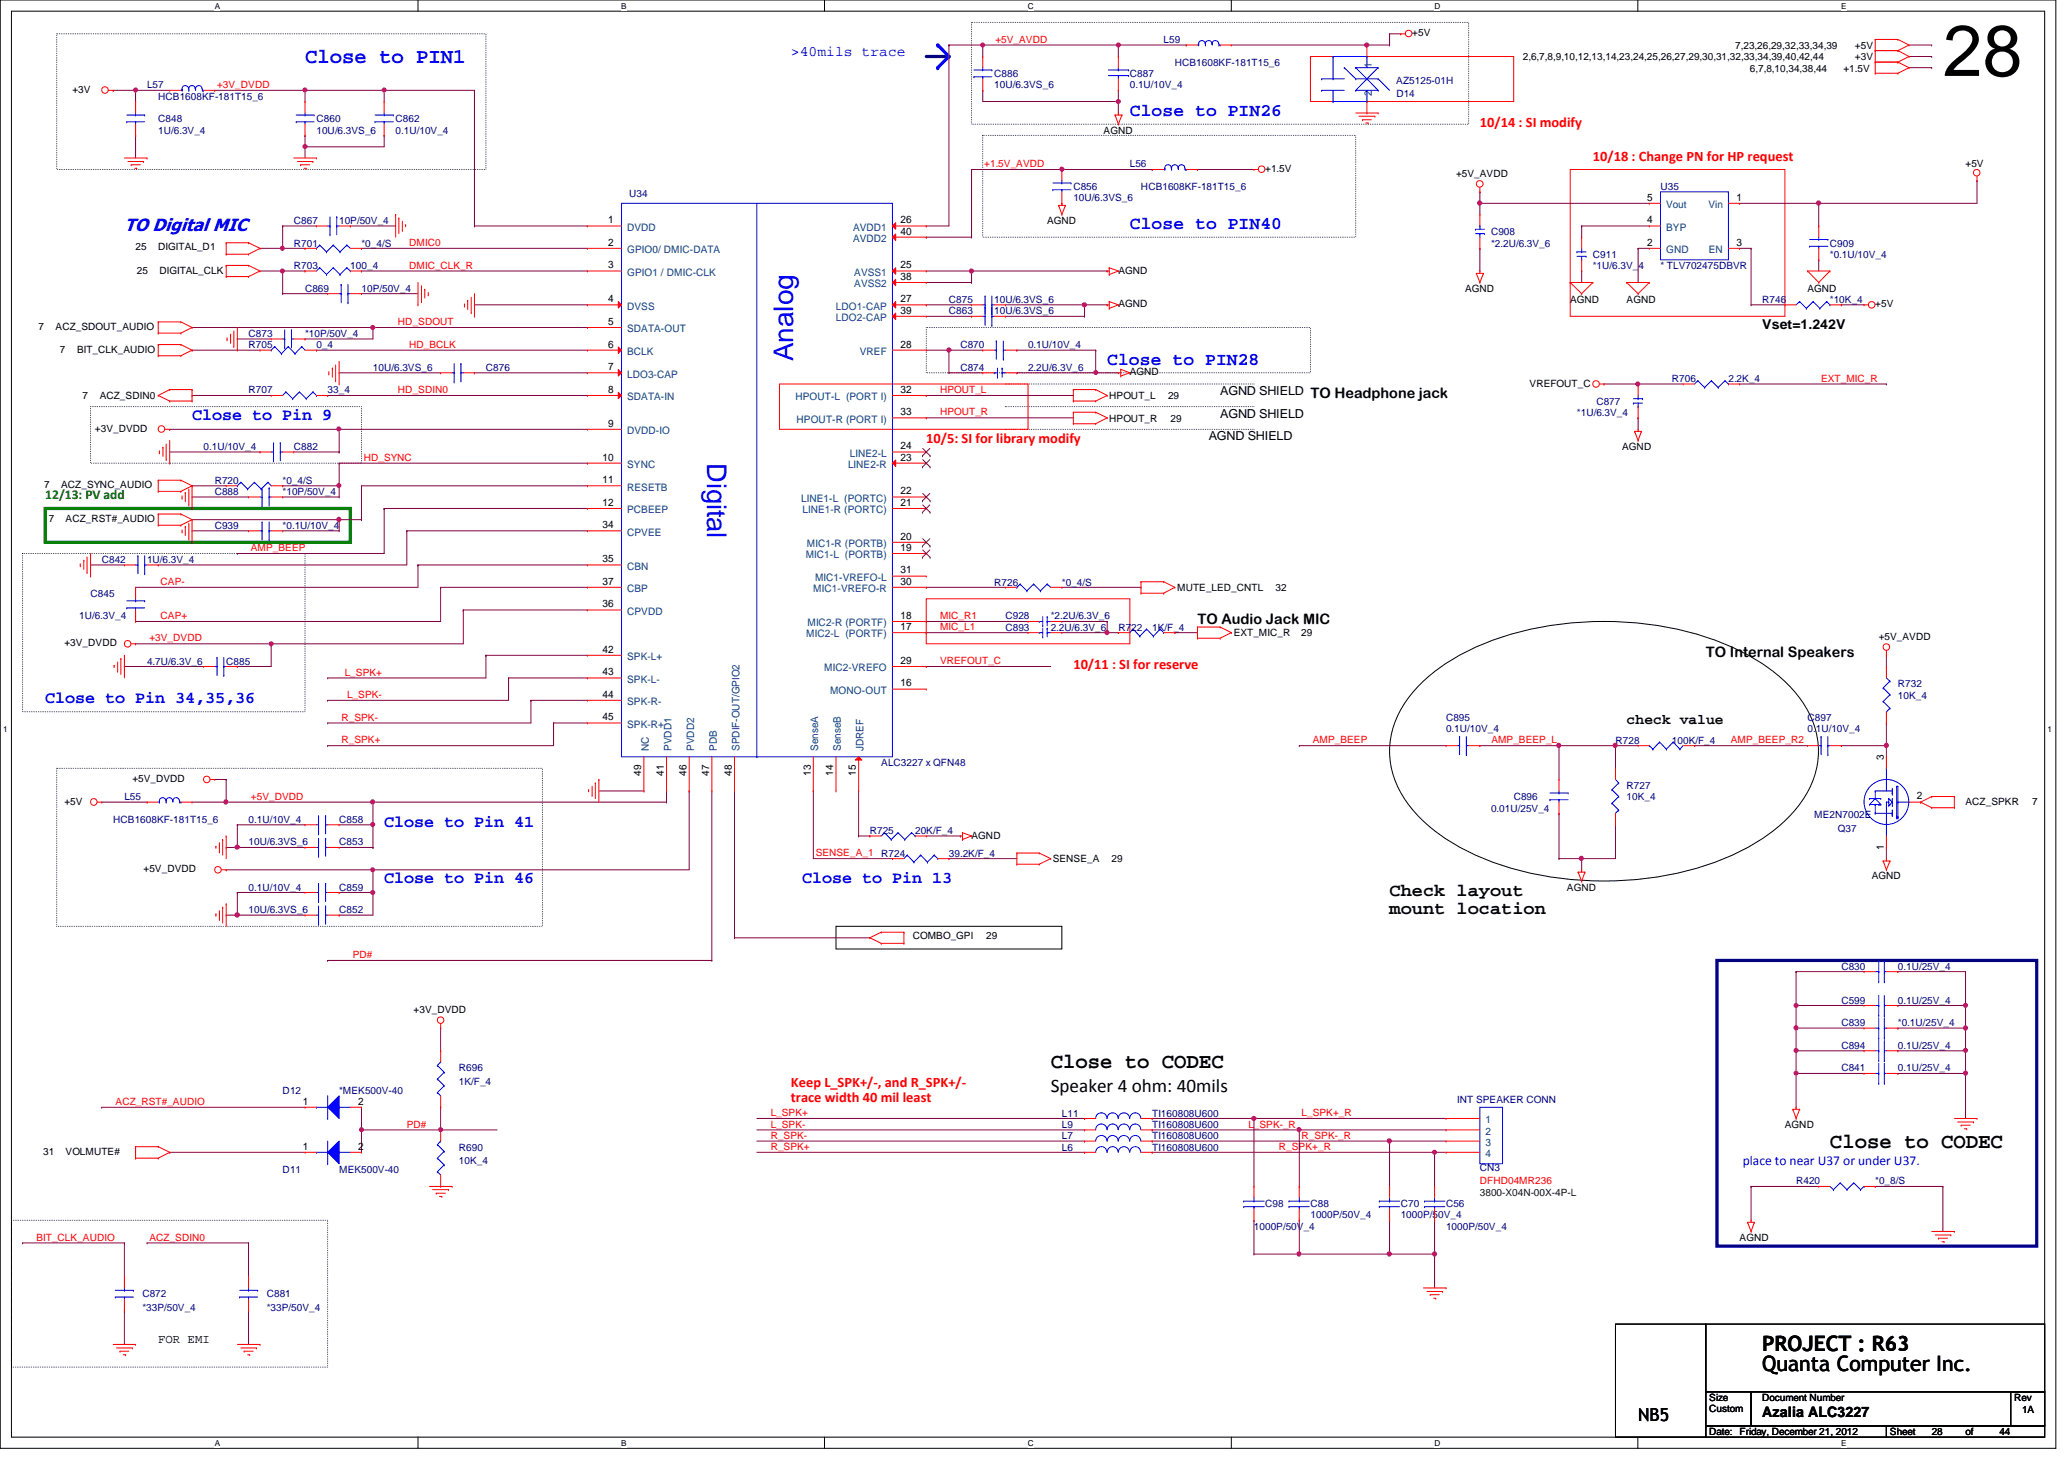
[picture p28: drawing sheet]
<svg xmlns="http://www.w3.org/2000/svg" width="297mm" height="210mm" viewBox="0 0 297 210" stroke-linecap="round" stroke-linejoin="round" font-family="sans-serif">
<defs><g id="words">
<text font-size="10.4" x="279.6" y="10.9">28</text>
<g font-size="3.9" fill="#00f">
<text x="114.2" y="52" transform="rotate(-90 114.2 52)">Analog</text>
<text x="101.8" y="66.6" transform="rotate(90 101.8 66.6)">Digital</text>
</g>
<text font-size="3" fill="#00f" x="43.9" y="9">Close to PIN1</text>
<g font-size="3">
<text x="151.2" y="153.7">Close to CODEC</text>
<text x="263.4" y="165.1">Close to CODEC</text>
<text x="253.6" y="194.3">PROJECT : R63</text>
<text x="253.6" y="197.2">Quanta Computer Inc.</text>
</g>
<text font-size="2.8" x="151.2" y="157.1">Speaker 4 ohm: 40mils</text>
<g font-size="2.6" fill="#00f">
<text x="162.6" y="16.7">Close to PIN26</text>
<text x="17.9" y="33.3">TO Digital MIC</text>
<text x="162.6" y="33">Close to PIN40</text>
<text x="159.3" y="52.5">Close to PIN28</text>
</g>
<g font-size="2.6">
<text x="200" y="131.5">mount location</text>
<text x="200" y="128.9">Check layout</text>
<text x="235.8" y="204.4">NB5</text>
</g>
<g font-size="2.4" fill="#00f">
<text x="27.6" y="60.5">Close to Pin 9</text>
<text x="6.5" y="101.1">Close to Pin 34,35,36</text>
<text x="55.3" y="119">Close to Pin 41</text>
<text x="55.3" y="127.1">Close to Pin 46</text>
<text x="115.4" y="127.1">Close to Pin 13</text>
</g>
<text font-size="2.1" fill="#00f" x="113.8" y="8.1">&gt;40mils trace</text>
<g font-size="2.1" fill="#f00">
<text x="213" y="18.2">10/14 : SI modify</text>
<text x="229.2" y="23.1">10/18 : Change PN for HP request</text>
<text x="133.3" y="63.8">10/5: SI for library modify</text>
<text x="154.5" y="96.3">10/11 : SI for reserve</text>
<text x="113.8" y="156.4">Keep L_SPK+/-, and R_SPK+/-</text>
<text x="113.8" y="158.5">trace width 40 mil least</text>
</g>
<g font-size="2.1">
<text x="188.6" y="57.2">TO Headphone jack</text>
<text x="172.3" y="89.7">TO Audio Jack MIC</text>
<text x="245.5" y="94.6">TO Internal Speakers</text>
<text x="234.1" y="104.1">check value</text>
<text x="253.6" y="203.8">Azalia ALC3227</text>
</g>
<text font-size="1.9" x="253.6" y="47.3">Vset=1.242V</text>
<text font-size="1.9" fill="#008000" x="6.5" y="71.8">12/13: PV add</text>
<text font-size="1.9" fill="#00f" x="250.8" y="167.6">place to near U37 or under U37.</text>
<g font-size="1.8">
<text x="175.6" y="56.9">AGND SHIELD</text>
<text x="173.9" y="63.4">AGND SHIELD</text>
<text x="175.6" y="60.1">AGND SHIELD</text>
<text x="22.8" y="193.2">FOR EMI</text>
</g>
<g font-size="1.5" fill="#004080">
<text x="197.4" y="9.7" transform="rotate(-90 197.4 9.7)">1</text>
<text x="197.4" y="13.8" transform="rotate(-90 197.4 13.8)">2</text>
<text x="239.8" y="29.9">Vout</text>
<text x="245.9" y="29.9">Vin</text>
<text x="90.3" y="33.2">DVDD</text>
<text x="122.8" y="33.2">AVDD1</text>
<text x="122.8" y="34.8">AVDD2</text>
<text x="239.8" y="33.2">BYP</text>
<text x="90.3" y="36.4">GPIO0/ DMIC-DATA</text>
<text x="90.3" y="39.7">GPIO1 / DMIC-CLK</text>
<text x="122.9" y="39.7">AVSS1</text>
<text x="122.9" y="41.3">AVSS2</text>
<text x="239.8" y="36.4">GND</text>
<text x="245.9" y="36.4">EN</text>
<text x="90.3" y="44.5">DVSS</text>
<text x="90.3" y="47.8">SDATA-OUT</text>
<text x="120.3" y="44.5">LDO1-CAP</text>
<text x="120.3" y="46.2">LDO2-CAP</text>
<text x="90.3" y="51.1">BCLK</text>
<text x="123.7" y="51.1">VREF</text>
<text x="90.3" y="54.3">LDO3-CAP</text>
<text x="90.3" y="57.6">SDATA-IN</text>
<text x="114.5" y="57.6">HPOUT-L (PORT I)</text>
<text x="90.3" y="62.4">DVDD-IO</text>
<text x="114.6" y="60.8">HPOUT-R (PORT I)</text>
<text x="122.3" y="65.7">LINE2-L</text>
<text x="90.3" y="67.3">SYNC</text>
<text x="90.3" y="70.6">RESETB</text>
<text x="122" y="67.3">LINE2-R</text>
<text x="90.3" y="77">CPVEE</text>
<text x="90.3" y="73.8">PCBEEP</text>
<text x="115.3" y="72.2">LINE1-L (PORTC)</text>
<text x="115.5" y="73.8">LINE1-R (PORTC)</text>
<text x="90.3" y="82">CBN</text>
<text x="115.9" y="80.3">MIC1-L (PORTB)</text>
<text x="116.1" y="78.7">MIC1-R (PORTB)</text>
<text x="117.3" y="83.6">MIC1-VREFO-L</text>
<text x="90.3" y="88.4">CPVDD</text>
<text x="90.3" y="85.2">CBP</text>
<text x="117" y="85.2">MIC1-VREFO-R</text>
<text x="90.3" y="95">SPK-L+</text>
<text x="116" y="91.7">MIC2-L (PORTF)</text>
<text x="116.2" y="90.1">MIC2-R (PORTF)</text>
<text x="90.3" y="98.2">SPK-L-</text>
<text x="90.3" y="101.4">SPK-R-</text>
<text x="118.6" y="96.6">MIC2-VREFO</text>
<text x="119.5" y="99.8">MONO-OUT</text>
<text x="90.3" y="104.7">SPK-R+</text>
<text x="93.4" y="108.1" transform="rotate(-90 93.4 108.1)">NC</text>
<text x="96.6" y="108.1" transform="rotate(-90 96.6 108.1)">PVDD1</text>
<text x="99.9" y="108.1" transform="rotate(-90 99.9 108.1)">PVDD2</text>
<text x="103.2" y="108.1" transform="rotate(-90 103.2 108.1)">PDB</text>
<text x="106.4" y="108.1" transform="rotate(-90 106.4 108.1)">SPDIF-OUT/GPIO2</text>
<text x="117.8" y="108.1" transform="rotate(-90 117.8 108.1)">SenseA</text>
<text x="121" y="108.1" transform="rotate(-90 121 108.1)">SenseB</text>
<text x="124.3" y="108.1" transform="rotate(-90 124.3 108.1)">JDREF</text>
<text x="213.8" y="161.6">1</text>
<text x="213.8" y="163.2">2</text>
<text x="213.8" y="164.8">3</text>
<text x="213.8" y="166.5">4</text>
</g>
<g font-size="1.5">
<text x="237" y="28.9">5</text>
<text x="249.9" y="28.9">1</text>
<text x="87.5" y="35.3">2</text>
<text x="87.5" y="32.1">1</text>
<text x="129.6" y="32.1">26</text>
<text x="129.6" y="33.7">40</text>
<text x="237" y="32.1">4</text>
<text x="237" y="35.3">2</text>
<text x="249.9" y="35.3">3</text>
<text x="87.5" y="38.6">3</text>
<text x="129.6" y="38.6">25</text>
<text x="129.6" y="40.3">38</text>
<text x="87.5" y="46.7">5</text>
<text x="87.5" y="43.5">4</text>
<text x="129.6" y="43.5">27</text>
<text x="129.6" y="45.1">39</text>
<text x="87.5" y="53.3">7</text>
<text x="87.5" y="50">6</text>
<text x="129.6" y="50">28</text>
<text x="87.5" y="56.5">8</text>
<text x="129.6" y="59.7">33</text>
<text x="129.6" y="56.5">32</text>
<text x="87.5" y="61.4">9</text>
<text x="129.6" y="64.6">24</text>
<text x="86.7" y="69.5">11</text>
<text x="86.7" y="66.3">10</text>
<text x="129.6" y="71.1">22</text>
<text x="129.6" y="66.3">23</text>
<text x="86.7" y="76">34</text>
<text x="86.7" y="72.8">12</text>
<text x="129.6" y="72.8">21</text>
<text x="129.6" y="77.6">20</text>
<text x="86.7" y="80.9">35</text>
<text x="129.6" y="82.5">31</text>
<text x="129.6" y="79.2">19</text>
<text x="86.7" y="87.4">36</text>
<text x="86.7" y="84.1">37</text>
<text x="129.6" y="84.1">30</text>
<text x="129.6" y="89">18</text>
<text x="86.7" y="93.9">42</text>
<text x="129.6" y="90.6">17</text>
<text x="129.6" y="95.5">29</text>
<text x="86.7" y="97.2">43</text>
<text x="86.7" y="100.4">44</text>
<text x="129.6" y="98.8">16</text>
<text x="86.7" y="103.6">45</text>
<text x="92.3" y="111.6" transform="rotate(-90 92.3 111.6)">49</text>
<text x="95.5" y="111.6" transform="rotate(-90 95.5 111.6)">41</text>
<text x="98.8" y="111.6" transform="rotate(-90 98.8 111.6)">46</text>
<text x="102.1" y="111.6" transform="rotate(-90 102.1 111.6)">47</text>
<text x="105.3" y="111.6" transform="rotate(-90 105.3 111.6)">48</text>
<text x="116.7" y="111.6" transform="rotate(-90 116.7 111.6)">13</text>
<text x="119.9" y="111.6" transform="rotate(-90 119.9 111.6)">14</text>
<text x="123.2" y="111.6" transform="rotate(-90 123.2 111.6)">15</text>
<text x="271.1" y="109.4" transform="rotate(-90 271.1 109.4)">3</text>
<text x="275.9" y="115">2</text>
<text x="271.1" y="122.2" transform="rotate(-90 271.1 122.2)">1</text>
<text x="43.6" y="158.9">1</text>
<text x="51.6" y="158.9">2</text>
<text x="43.6" y="165.4">1</text>
<text x="51.6" y="165.4">2</text>
</g>
<g font-size="1.4">
<text x="203.2" y="5.2">+5V</text>
<text x="219.2" y="8.6">2,6,7,8,9,10,12,13,14,23,24,25,26,27,29,30,31,32,33,34,39,40,42,44</text>
<text x="249.7" y="7">7,23,26,29,32,33,34,39</text>
<text x="251.8" y="10.3">6,7,8,10,34,38,44</text>
<text x="265.3" y="10.3">+1.5V</text>
<text x="267" y="7">+5V</text>
<text x="267" y="8.6">+3V</text>
<text x="10.4" y="13.4">+3V</text>
<text x="158.8" y="19.2">AGND</text>
<text x="182.1" y="24.8">+1.5V</text>
<text x="209.5" y="25.4">+5V_AVDD</text>
<text x="282.9" y="24.1">+5V</text>
<text x="19.5" y="36">25</text>
<text x="22.8" y="36">DIGITAL_D1</text>
<text x="150.7" y="32.2">AGND</text>
<text x="19.7" y="39.4">25</text>
<text x="22.9" y="39.4">DIGITAL_CLK</text>
<text x="160.9" y="39.4">AGND</text>
<text x="210.9" y="42">AGND</text>
<text x="260.1" y="42">AGND</text>
<text x="5.5" y="47.5">7</text>
<text x="8" y="47.5">ACZ_SDOUT_AUDIO</text>
<text x="160.9" y="44.2">AGND</text>
<text x="226" y="43.6">AGND</text>
<text x="234.1" y="43.6">AGND</text>
<text x="269.9" y="44.2">+5V</text>
<text x="8.6" y="50.8">7</text>
<text x="11.1" y="50.8">BIT_CLK_AUDIO</text>
<text x="11.9" y="57.4">7</text>
<text x="14.3" y="57.4">ACZ_SDIN0</text>
<text x="159.6" y="57.4">HPOUT_L</text>
<text x="162.6" y="54">AGND</text>
<text x="168.1" y="57.4">29</text>
<text x="220.1" y="55.6">VREFOUT_C</text>
<text x="13.7" y="62.1">+3V_DVDD</text>
<text x="159.6" y="60.7">HPOUT_R</text>
<text x="168.4" y="60.7">29</text>
<text x="233.5" y="64.7">AGND</text>
<text x="6.3" y="70.3">7</text>
<text x="8.8" y="70.3">ACZ_SYNC_AUDIO</text>
<text x="7" y="75.1">7</text>
<text x="9.4" y="75.1">ACZ_RST#_AUDIO</text>
<text x="169.4" y="85">MUTE_LED_CNTL</text>
<text x="183.6" y="85">32</text>
<text x="9.3" y="93">+3V_DVDD</text>
<text x="177.5" y="91.6">EXT_MIC_R</text>
<text x="187.3" y="91.6">29</text>
<text x="270.4" y="92">+5V_AVDD</text>
<text x="19" y="112.5">+5V_DVDD</text>
<text x="9.3" y="115.8">+5V</text>
<text x="282.9" y="115.8">ACZ_SPKR</text>
<text x="292.5" y="115.8">7</text>
<text x="20.7" y="125.5">+5V_DVDD</text>
<text x="139.8" y="120.6">AGND</text>
<text x="151.5" y="124.1">SENSE_A</text>
<text x="160" y="124.1">29</text>
<text x="225.5" y="128.1">AGND</text>
<text x="269.4" y="126.5">AGND</text>
<text x="131.4" y="135.1">COMBO_GPI</text>
<text x="141.9" y="135.1">29</text>
<text x="59.5" y="145.7">+3V_DVDD</text>
<text x="6.2" y="166.2">31</text>
<text x="9.4" y="166.2">VOLMUTE#</text>
<text x="256.9" y="162.3">AGND</text>
<text x="250.4" y="178.5">AGND</text>
<text x="246" y="203.1">Custom</text>
<text x="246" y="201.6">Size</text>
<text x="253.6" y="201.6">Document Number</text>
<text x="289.8" y="201.6">Rev</text>
<text x="291" y="203.2">1A</text>
<text x="246" y="206.5">Date: Friday, December 21, 2012</text>
<text x="272" y="206.5">Sheet</text>
<text x="278" y="206.5">28</text>
<text x="282.9" y="206.5">of</text>
<text x="287.7" y="206.5">44</text>
</g>
<g font-size="1.4" fill="#000080">
<text x="143.1" y="11.1">C886</text>
<text x="162.6" y="11.1">C887</text>
<text x="167.5" y="6.2">L59</text>
<text x="169.1" y="9.5">HCB1608KF-181T15_6</text>
<text x="21.2" y="12.7">L57</text>
<text x="22.8" y="14.4">HCB1608KF-181T15_6</text>
<text x="22.8" y="17.6">C848</text>
<text x="45.5" y="17.6">C860</text>
<text x="56.9" y="17.6">C862</text>
<text x="143.1" y="12.7">10U/6.3VS_6</text>
<text x="162.6" y="12.7">0.1U/10V_4</text>
<text x="201" y="12.1">AZ5125-01H</text>
<text x="201" y="14">D14</text>
<text x="22.8" y="19.2">1U/6.3V_4</text>
<text x="45.5" y="19.2">10U/6.3VS_6</text>
<text x="56.9" y="19.2">0.1U/10V_4</text>
<text x="90.5" y="28.3">U34</text>
<text x="154.5" y="29">10U/6.3VS_6</text>
<text x="154.5" y="27.3">C856</text>
<text x="162.6" y="24.1">L56</text>
<text x="164.2" y="27.3">HCB1608KF-181T15_6</text>
<text x="239" y="27.3">U35</text>
<text x="42.3" y="35.5">R701</text>
<text x="42.3" y="32.2">C867</text>
<text x="48.8" y="32.2">10P/50V_4</text>
<text x="52" y="35.5">*0_4/S</text>
<text x="214.6" y="35.5">*2.2U/6.3V_6</text>
<text x="214.6" y="33.9">C908</text>
<text x="263.4" y="35.5">C909</text>
<text x="42.3" y="38.7">R703</text>
<text x="43.9" y="42">C869</text>
<text x="50.4" y="38.7">100_4</text>
<text x="52" y="42">10P/50V_4</text>
<text x="229.2" y="38.7">*1U/6.3V_4</text>
<text x="229.2" y="37.1">C911</text>
<text x="239" y="38.7">* TLV702475DBVR</text>
<text x="263.3" y="37.1">*0.1U/10V_4</text>
<text x="136.6" y="43.6">C875</text>
<text x="136.6" y="45.2">C863</text>
<text x="143.1" y="43.6">10U/6.3VS_6</text>
<text x="143.1" y="45.2">10U/6.3VS_6</text>
<text x="253.6" y="43.6">R746</text>
<text x="263.3" y="43.6">*10K_4</text>
<text x="35.8" y="48.5">C873</text>
<text x="35.8" y="50.1">R705</text>
<text x="43.9" y="48.5">*10P/50V_4</text>
<text x="45.5" y="50.1">0_4</text>
<text x="53.7" y="53.3">10U/6.3VS_6</text>
<text x="69.9" y="53.3">C876</text>
<text x="138.2" y="53.3">C874</text>
<text x="138.2" y="50.1">C870</text>
<text x="147.9" y="53.3">2.2U/6.3V_6</text>
<text x="147.9" y="50.1">0.1U/10V_4</text>
<text x="35.8" y="56.6">R707</text>
<text x="47.2" y="56.6">33_4</text>
<text x="226.9" y="59.9">*1U/6.3V_4</text>
<text x="229.7" y="58.3">C877</text>
<text x="240.6" y="55">R706</text>
<text x="248.7" y="55">2.2K_4</text>
<text x="29.3" y="64.7">0.1U/10V_4</text>
<text x="42.3" y="64.7">C882</text>
<text x="30.9" y="71.2">C888</text>
<text x="30.9" y="69.6">R720</text>
<text x="40.7" y="71.2">*10P/50V_4</text>
<text x="40.7" y="69.6">*0_4/S</text>
<text x="30.9" y="76.1">C939</text>
<text x="40.7" y="76.1">*0.1U/10V_4</text>
<text x="14.6" y="81">C842</text>
<text x="21.2" y="81">1U/6.3V_4</text>
<text x="11.4" y="89.1">1U/6.3V_4</text>
<text x="13" y="85.9">C845</text>
<text x="143.1" y="84.2">R726</text>
<text x="144.7" y="89.1">C928</text>
<text x="151.2" y="89.1">*2.2U/6.3V_6</text>
<text x="152.8" y="84.2">*0_4/S</text>
<text x="21.2" y="95.6">4.7U/6.3V_6</text>
<text x="32.6" y="95.6">C885</text>
<text x="144.7" y="90.8">C893</text>
<text x="151.2" y="90.8">2.2U/6.3V_6</text>
<text x="160.9" y="90.8">R722</text>
<text x="165.8" y="90.8">1K/F_4</text>
<text x="273.1" y="100.5">10K_4</text>
<text x="273.1" y="98.9">R732</text>
<text x="208.1" y="105.4">0.1U/10V_4</text>
<text x="208.1" y="103.8">C895</text>
<text x="232.5" y="107">R728</text>
<text x="240.6" y="107">100K/F_4</text>
<text x="260.1" y="105.4">0.1U/10V_4</text>
<text x="260.1" y="103.8">C897</text>
<text x="126.8" y="110.2">ALC3227 x QFN48</text>
<text x="234.1" y="113.5">R727</text>
<text x="16.3" y="118.4">HCB1608KF-181T15_6</text>
<text x="17.9" y="115.1">L55</text>
<text x="35.8" y="118.4">0.1U/10V_4</text>
<text x="48.8" y="118.4">C858</text>
<text x="214.6" y="116.8">0.01U/25V_4</text>
<text x="217.8" y="115.1">C896</text>
<text x="234.1" y="115.1">10K_4</text>
<text x="261.1" y="117.7">ME2N7002E</text>
<text x="264.5" y="119.7">Q37</text>
<text x="35.8" y="121.6">10U/6.3VS_6</text>
<text x="48.8" y="121.6">C853</text>
<text x="125.2" y="120">R725</text>
<text x="126.8" y="123.3">R724</text>
<text x="131.7" y="120">20K/F_4</text>
<text x="136.6" y="123.3">39.2K/F_4</text>
<text x="35.8" y="128.1">0.1U/10V_4</text>
<text x="35.8" y="131.4">10U/6.3VS_6</text>
<text x="48.8" y="128.1">C859</text>
<text x="48.8" y="131.4">C852</text>
<text x="265" y="139.5">C830</text>
<text x="273.1" y="139.5">0.1U/25V_4</text>
<text x="265" y="147.7">C839</text>
<text x="265" y="144.4">C599</text>
<text x="273.1" y="147.7">*0.1U/25V_4</text>
<text x="273.1" y="144.4">0.1U/25V_4</text>
<text x="66" y="154.1">R696</text>
<text x="265" y="150.9">C894</text>
<text x="265" y="154.1">C841</text>
<text x="273.1" y="150.9">0.1U/25V_4</text>
<text x="273.1" y="154.1">0.1U/25V_4</text>
<text x="40.7" y="157.4">D12</text>
<text x="48.8" y="157.4">*MEK500V-40</text>
<text x="66" y="156.1">1K/F_4</text>
<text x="152.8" y="160.7">L11</text>
<text x="165.8" y="160.7">TI160808U600</text>
<text x="209.7" y="158.7">INT SPEAKER CONN</text>
<text x="66" y="167.5">10K_4</text>
<text x="66" y="165.5">R690</text>
<text x="152.8" y="162.3">L9</text>
<text x="152.8" y="163.9">L7</text>
<text x="152.8" y="165.5">L6</text>
<text x="165.8" y="162.3">TI160808U600</text>
<text x="165.8" y="163.9">TI160808U600</text>
<text x="165.8" y="165.5">TI160808U600</text>
<text x="40.7" y="168.8">D11</text>
<text x="48.8" y="168.8">MEK500V-40</text>
<text x="182.1" y="173.7">C98</text>
<text x="188.6" y="173.7">C88</text>
<text x="201.6" y="173.7">C70</text>
<text x="208.1" y="173.7">C56</text>
<text x="213" y="168.4">CN3</text>
<text x="258.5" y="170.4">R420</text>
<text x="269.9" y="170.4">*0_8/S</text>
<text x="180.5" y="176.9">1000P/50V_4</text>
<text x="188.6" y="175.3">1000P/50V_4</text>
<text x="201.6" y="175.3">1000P/50V_4</text>
<text x="208.1" y="176.9">1000P/50V_4</text>
<text x="20.5" y="188.6">*33P/50V_4</text>
<text x="20.5" y="186.6">C872</text>
<text x="38.4" y="188.6">*33P/50V_4</text>
<text x="38.4" y="186.6">C881</text>
</g>
<g font-size="1.4" fill="#f00">
<text x="143.3" y="6.1">+5V_AVDD</text>
<text x="31.2" y="12.7">+3V_DVDD</text>
<text x="141.6" y="24">+1.5V_AVDD</text>
<text x="58.9" y="35.4">DMIC0</text>
<text x="58.9" y="38.7">DMIC_CLK_R</text>
<text x="57.3" y="46.8">HD_SDOUT</text>
<text x="58.9" y="50">HD_BCLK</text>
<text x="57.3" y="56.6">HD_SDIN0</text>
<text x="135.3" y="59.8">HPOUT_R</text>
<text x="135.3" y="56.6">HPOUT_L</text>
<text x="262.1" y="54.9">EXT_MIC_R</text>
<text x="52.4" y="66.3">HD_SYNC</text>
<text x="36.1" y="79.3">AMP_BEEP</text>
<text x="23.1" y="84.2">CAP-</text>
<text x="23.1" y="89.1">CAP+</text>
<text x="135.3" y="89.1">MIC_R1</text>
<text x="21.5" y="92.3">+3V_DVDD</text>
<text x="135.3" y="95.5">VREFOUT_C</text>
<text x="135.3" y="90.7">MIC_L1</text>
<text x="49.6" y="97.2">L_SPK+</text>
<text x="50" y="100.4">L_SPK-</text>
<text x="49.1" y="106.9">R_SPK+</text>
<text x="49.1" y="103.7">R_SPK-</text>
<text x="188.9" y="106.9">AMP_BEEP</text>
<text x="214.6" y="106.9">AMP_BEEP_L</text>
<text x="249.1" y="106.9">AMP_BEEP_R2</text>
<text x="36.1" y="115.1">+5V_DVDD</text>
<text x="117.4" y="123.2">SENSE_A_1</text>
<text x="50.8" y="137.8">PD#</text>
<text x="16.6" y="159">ACZ_RST#_AUDIO</text>
<text x="110.9" y="160.6">L_SPK+</text>
<text x="187.3" y="160.6">L_SPK+_R</text>
<text x="58.5" y="162.2">PD#</text>
<text x="110.9" y="165.4">R_SPK+</text>
<text x="110.9" y="163.8">R_SPK-</text>
<text x="110.9" y="162.2">L_SPK-</text>
<text x="179.7" y="162.2">L_SPK-_R</text>
<text x="184.1" y="165.4">R_SPK+_R</text>
<text x="187.3" y="163.8">R_SPK-_R</text>
<text x="213" y="170.4">DFHD04MR236</text>
<text x="5.2" y="178.5">BIT_CLK_AUDIO</text>
<text x="21.5" y="178.5">ACZ_SDIN0</text>
</g>
<text font-size="1.4" fill="#004000" x="213" y="172">3800-X04N-00X-4P-L</text>
<g font-size="1.2">
<text x="30.9" y="1.2">A</text>
<text x="89.4" y="1.2">B</text>
<text x="147.9" y="1.2">C</text>
<text x="206.5" y="1.2">D</text>
<text x="265" y="1.2">E</text>
<text x=".5" y="105.2">1</text>
<text x="294.7" y="105.2">1</text>
<text x="30.9" y="208">A</text>
<text x="89.4" y="208">B</text>
<text x="147.9" y="208">C</text>
<text x="206.5" y="208">D</text>
<text x="265" y="208">E</text>
</g>
</g></defs>
<path d="M0 0h295.9v208.4h-295.9zM1.6 1.6h292.7v205.2h-292.7z" fill="none" stroke="#000" stroke-width=".14"/>
<g fill="#fff">
<path d="M30.9 .2h.7v1.3h-.7z"/>
<path d="M30.9 206.9h.7v1.3h-.7z"/>
</g>
<path d="M60.2 0v1.6M60.2 206.8v1.6" fill="none" stroke="#000" stroke-width=".14"/>
<g fill="#fff">
<path d="M89.4 .2h.7v1.3h-.7z"/>
<path d="M89.4 206.9h.7v1.3h-.7z"/>
</g>
<path d="M118.7 0v1.6M118.7 206.8v1.6" fill="none" stroke="#000" stroke-width=".14"/>
<g fill="#fff">
<path d="M147.9 .2h.8v1.3h-.8z"/>
<path d="M147.9 206.9h.8v1.3h-.8z"/>
</g>
<path d="M177.2 0v1.6M177.2 206.8v1.6" fill="none" stroke="#000" stroke-width=".14"/>
<g fill="#fff">
<path d="M206.5 .2h.8v1.3h-.8z"/>
<path d="M206.5 206.9h.8v1.3h-.8z"/>
</g>
<path d="M235.7 0v1.6M235.7 206.8v1.6" fill="none" stroke="#000" stroke-width=".14"/>
<g fill="#fff">
<path d="M265 .2h.7v1.3h-.7z"/>
<path d="M265 206.9h.7v1.3h-.7z"/>
<path d="M.5 104.2h.6v1.3h-.6z"/>
<path d="M294.7 104.2h.6v1.3h-.6z"/>
</g>
<path d="M139.8 3.2h71.6v14.7h-71.6z" fill="none" stroke="#000" stroke-width=".14" stroke-dasharray="0 .3"/>
<path d="M133.3 8.1h3.3" fill="none" stroke="#0000a0" stroke-width=".47"/>
<circle cx="136.6" cy="8.1" r=".23" fill="#0000a0"/>
<path d="M135 6.5l1.6 1.6" fill="none" stroke="#00f" stroke-width=".47"/>
<circle cx="135" cy="6.5" r=".23" fill="#00f"/>
<path d="M136.6 8.1l-1.6 1.6" fill="none" stroke="#00f" stroke-width=".47"/>
<circle cx="135" cy="9.7" r=".23" fill="#00f"/>
<path d="M204.6 98.2a31.6 31.6 0 0 1 14.2-7.3 48.5 48.5 0 0 1 30.3 2.1 22.9 22.9 0 0 1 11 9.2 12 12 0 0 1-.8 13.1 25.8 25.8 0 0 1-12.2 8.6 48.2 48.2 0 0 1-34.5-.8 22.9 22.9 0 0 1-11-9.1 12 12 0 0 1 .8-13.2l1-1.3zM120.3 133.3h32.5v3.2h-32.5z" fill="none" stroke="#000" stroke-width=".14"/>
<g fill="none" stroke="#000" stroke-width=".14" stroke-dasharray="0 .3">
<path d="M8.2 4.9h61.7v19.5h-61.7zM141.4 19.5h53.7v14.6h-53.7zM13 58.5h39v8.1h-39zM133.3 47.1h55.3v6.5h-55.3zM144.7 58.5h.1M144.7 55.2h.1M180.5 58.5h-35.8M180.5 55.2h-35.8M3.3 79.6h40.6v22.8h-40.6zM144.7 61.8h.1M180.5 61.8h-35.8M8.2 110.5h69.9v22.8h-69.9z"/>
<path d="M1.6 175.6h45.6v21.1h-45.6z"/>
</g>
<path d="M247.1 138.2h46v41.1h-46z" fill="none" stroke="#0000a0" stroke-width=".47"/>
<path d="M188.6 8.1h29.2v6.5h-29.2zM226 24.4h30.9v21.1h-30.9zM112.2 55.2h35.8v6.6h-35.8zM133.3 86.1h29.3v6.5h-29.3z" fill="none" stroke="#f00" stroke-width=".14"/>
<path d="M6.5 73.2h43.9v4.8h-43.9z" fill="none" stroke="#008000" stroke-width=".47"/>
<path d="M136.6 6.5h24.3M136.6 6.5h.1M141.4 6.5h.1M141.4 13h.1M141.4 6.5v1.6M141.4 13v1.6M160.9 6.5h.1M187 107.3h.1M187 107.3h21.1" fill="none" stroke="#800040" stroke-width=".14"/>
<circle cx="141.4" cy="6.5" r=".3" fill="#f0f"/>
<circle cx="141.4" cy="6.5" r=".3" fill="none" stroke="#f0f" stroke-width=".14"/>
<circle cx="160.9" cy="6.5" r=".3" fill="#f0f"/>
<circle cx="160.9" cy="6.5" r=".3" fill="none" stroke="#f0f" stroke-width=".14"/>
<path d="M141.4 14.6h19.5M160.9 6.5h.1M160.9 14.6h.1M160.9 13h.1M160.9 6.5v1.6M160.9 13v3.3" fill="none" stroke="#800040" stroke-width=".14"/>
<circle cx="160.9" cy="14.6" r=".3" fill="#f0f"/>
<circle cx="160.9" cy="14.6" r=".3" fill="none" stroke="#f0f" stroke-width=".14"/>
<path d="M43.9 19.5h.1M43.9 19.5v1.6" fill="none" stroke="#800040" stroke-width=".14"/>
<circle cx="43.9" cy="21.1" r=".3" fill="#f0f"/>
<circle cx="43.9" cy="21.1" r=".3" fill="none" stroke="#f0f" stroke-width=".14"/>
<path d="M30.9 13h.1M30.9 13h13" fill="none" stroke="#800040" stroke-width=".14"/>
<circle cx="43.9" cy="12.9" r=".3" fill="#f0f"/>
<circle cx="43.9" cy="12.9" r=".3" fill="none" stroke="#f0f" stroke-width=".14"/>
<path d="M271.5 94.3h.1M271.5 94.3v1.6M243.9 107.3h.1M243.9 107.3h16.2M265 107.3h6.5M265 107.3h.1M227.6 123.5h.1M227.6 123.5v1.6M271.5 121.9h.1M271.5 121.9v1.6" fill="none" stroke="#800040" stroke-width=".14"/>
<circle cx="227.6" cy="123.5" r=".31" fill="#f0f"/>
<circle cx="227.6" cy="123.5" r=".31" fill="none" stroke="#f0f" stroke-width=".14"/>
<path d="M224.4 107.3h.1M224.4 107.3h11.4M232.5 107.3h.1" fill="none" stroke="#800040" stroke-width=".14"/>
<circle cx="232.4" cy="107.2" r=".31" fill="#f0f"/>
<circle cx="232.4" cy="107.2" r=".31" fill="none" stroke="#f0f" stroke-width=".14"/>
<path d="M213 107.3h11.4M213 107.3h.1M224.4 107.3h.1M224.4 107.3v4.8M232.5 118.7h.1M232.5 107.3h.1M232.5 118.7v4.8h-8.1M232.5 107.3v3.2M271.5 107.3h.1M271.5 107.3v1.6M224.4 123.5h.1M227.6 123.5h.1" fill="none" stroke="#800040" stroke-width=".14"/>
<circle cx="224.3" cy="107.2" r=".31" fill="#f0f"/>
<circle cx="224.3" cy="107.2" r=".31" fill="none" stroke="#f0f" stroke-width=".14"/>
<path d="M160.9 6.5h9.8M170.7 6.5h.1M224.4 117h.1M224.4 117v6.5M271.5 104h.1M271.5 104v3.3" fill="none" stroke="#800040" stroke-width=".14"/>
<circle cx="271.5" cy="107.2" r=".31" fill="#f0f"/>
<circle cx="271.5" cy="107.2" r=".31" fill="none" stroke="#f0f" stroke-width=".14"/>
<g fill="none" stroke="#800040" stroke-width=".14">
<path d="M68.3 13h.1M68.3 13v19.5M108.9 165.8h47.2M108.9 164.2h47.2M108.9 162.6h47.2M108.9 160.9h47.2M156.1 165.8h.1M156.1 164.2h.1M156.1 162.6h.1M156.1 160.9h.1M165.8 160.9h.1M165.8 162.6h.1"/>
<path d="M165.8 160.9h14.7M165.8 162.6h21.2"/>
</g>
<circle cx="186.9" cy="162.5" r=".3" fill="#f0f"/>
<circle cx="186.9" cy="162.5" r=".3" fill="none" stroke="#f0f" stroke-width=".14"/>
<path d="M165.8 164.2h34.2M165.8 164.2h.1" fill="none" stroke="#800040" stroke-width=".14"/>
<circle cx="199.9" cy="164.1" r=".31" fill="#f0f"/>
<circle cx="199.9" cy="164.1" r=".31" fill="none" stroke="#f0f" stroke-width=".14"/>
<path d="M165.8 165.8h.1M165.8 165.8h40.7" fill="none" stroke="#800040" stroke-width=".14"/>
<circle cx="206.5" cy="165.8" r=".3" fill="#f0f"/>
<circle cx="206.5" cy="165.8" r=".3" fill="none" stroke="#f0f" stroke-width=".14"/>
<path d="M180.5 160.9h.1M180.5 160.9v9.8M180.5 160.9h27.6" fill="none" stroke="#800040" stroke-width=".14"/>
<circle cx="180.4" cy="160.9" r=".31" fill="#f0f"/>
<circle cx="180.4" cy="160.9" r=".31" fill="none" stroke="#f0f" stroke-width=".14"/>
<path d="M187 162.6h.1M187 162.6v8.1M187 162.6h21.1M200 164.2h.1M200 164.2v6.5M200 164.2h8.1M206.5 165.8h1.6M206.5 165.8h.1M206.5 165.8v4.9M200 180.4h.1M200 180.4h6.5" fill="none" stroke="#800040" stroke-width=".14"/>
<circle cx="199.9" cy="180.4" r=".31" fill="#f0f"/>
<circle cx="199.9" cy="180.4" r=".31" fill="none" stroke="#f0f" stroke-width=".14"/>
<path d="M206.5 180.4h.1M206.5 180.4v4.9" fill="none" stroke="#800040" stroke-width=".14"/>
<circle cx="206.4" cy="180.4" r=".31" fill="#f0f"/>
<circle cx="206.4" cy="180.4" r=".31" fill="none" stroke="#f0f" stroke-width=".14"/>
<path d="M180.5 180.4h.1M180.5 180.4h19.5M187 180.4h.1" fill="none" stroke="#800040" stroke-width=".14"/>
<circle cx="186.9" cy="180.4" r=".31" fill="#f0f"/>
<circle cx="186.9" cy="180.4" r=".31" fill="none" stroke="#f0f" stroke-width=".14"/>
<path d="M235.8 55.2h6.4M235.8 55.2h.1M180.5 175.6h.1M180.5 175.6v4.8M187 175.6h.1M187 175.6v4.8M200 175.6h.1M200 175.6v4.8M206.5 175.6h.1M206.5 175.6v4.8" fill="none" stroke="#800040" stroke-width=".14"/>
<circle cx="235.7" cy="55.2" r=".3" fill="#f0f"/>
<circle cx="235.7" cy="55.2" r=".3" fill="none" stroke="#f0f" stroke-width=".14"/>
<g fill="none" stroke="#800040" stroke-width=".14">
<path d="M45.5 50.4h.1M45.5 50.4h39M133.3 56.9h.1M133.3 56.9h21.2M230.8 55.2h5M230.8 55.2h.1M27.6 74.8h21.2M48.8 74.8h.1M133.3 60.1h.1M133.3 60.1h21.2M235.8 60.1h.1M235.8 60.1v1.7"/>
<path d="M133.3 95.9h17.9M133.3 95.9h.1"/>
</g>
<circle cx="48.8" cy="74.7" r=".31" fill="#f0f"/>
<circle cx="48.8" cy="74.7" r=".31" fill="none" stroke="#f0f" stroke-width=".14"/>
<path d="M27.6 47.1h56.9M53.7 47.1h.1" fill="none" stroke="#800040" stroke-width=".14"/>
<circle cx="53.6" cy="47.1" r=".3" fill="#f0f"/>
<circle cx="53.6" cy="47.1" r=".3" fill="none" stroke="#f0f" stroke-width=".14"/>
<path d="M55.3 13h13M55.3 13h.1M55.3 13v1.6M27.6 56.9h11.4M27.6 56.9h.1M34.2 48.8h.1M34.2 48.8h4.8M43.9 48.8h.1M47.2 56.9h.1M47.2 56.9h37.3M53.7 47.1h.1M53.7 47.1v1.7h-9.8" fill="none" stroke="#800040" stroke-width=".14"/>
<circle cx="55.3" cy="12.9" r=".3" fill="#f0f"/>
<circle cx="55.3" cy="12.9" r=".3" fill="none" stroke="#f0f" stroke-width=".14"/>
<g fill="none" stroke="#800040" stroke-width=".14">
<path d="M55.3 19.5h.1M55.3 19.5v1.6h-11.4M43.9 21.1h.1M43.9 21.1v1.6M68.3 32.5h.1M68.3 32.5h16.2M68.3 43.9h.1M68.3 53.6h.1M68.3 43.9h16.2M68.3 53.6h16.2M24.4 61.8h.1M24.4 61.8h24.4"/>
<path d="M27.6 69.9h5M27.6 71.5h.1M27.6 69.9h.1M27.6 71.5h8.2M40.7 69.9h.1M40.7 71.5h8.1M40.7 69.9h8.1M48.8 71.5h.1M48.8 69.9h.1M48.8 66.6h.1M48.8 66.6v4.9"/>
</g>
<circle cx="48.8" cy="69.8" r=".3" fill="#f0f"/>
<circle cx="48.8" cy="69.8" r=".3" fill="none" stroke="#f0f" stroke-width=".14"/>
<g fill="none" stroke="#800040" stroke-width=".14">
<path d="M34.2 79.6h.1M48.8 66.6h35.7M52 74.8h.1M52 69.9h.1M52 69.9v4.9M52 69.9h32.5M55.3 73.2h.1M55.3 73.2v6.4h-21.1M55.3 73.2h29.2M58.5 76.4h26M58.5 76.4h.1M58.5 76.4v4.9h-35.7"/>
<path d="M84.5 66.6h.1M13 81.3h4.9M13 81.3h.1M19.5 84.5h.1M19.5 89.4h.1M19.5 92.6h.1M19.5 92.6h19.5M22.8 81.3h.1M60.2 81.3h24.3M60.2 81.3h.1M60.2 81.3v3.2h-40.7M63.4 84.5h.1"/>
<path d="M63.4 84.5v4.9h-43.9M63.4 84.5h21.1M66.7 87.8h.1M66.7 87.8v4.8M66.7 87.8h17.8M102.4 113.8v24.4M47.2 138.2h55.2M47.2 138.2h.1M102.4 138.2h.1M117 123.5h11.4M128.4 123.5h.1"/>
</g>
<circle cx="39" cy="92.6" r=".3" fill="#f0f"/>
<circle cx="39" cy="92.6" r=".3" fill="none" stroke="#f0f" stroke-width=".14"/>
<path d="M24.4 65h13M37.4 65h.1M42.3 65h6.5M48.8 65h.1M48.8 61.8h.1M48.8 61.8v3.2M48.8 61.8h35.7" fill="none" stroke="#800040" stroke-width=".14"/>
<circle cx="48.8" cy="61.7" r=".3" fill="#f0f"/>
<circle cx="48.8" cy="61.7" r=".3" fill="none" stroke="#f0f" stroke-width=".14"/>
<g fill="none" stroke="#800040" stroke-width=".14">
<path d="M17.9 95.9h.1M17.9 95.9h11.4M34.2 95.9h.1M39 92.6h.1M39 92.6v3.3h-4.8M39 92.6h27.7M47.2 97.5h.1M69.9 94.3h14.6M69.9 94.3h.1M69.9 94.3v3.2h-22.7M73.2 97.5h.1M73.2 97.5v3.3h-26"/>
<path d="M73.2 97.5h11.3M47.2 100.8h.1M47.2 107.3h.1M47.2 104h.1M76.4 100.8h.1M76.4 100.8v3.2h-29.2M76.4 100.8h8.1M79.7 104h.1M79.7 104v3.3h-32.5M79.7 104h4.8M32.6 125.1h.1M32.6 125.1h21.1"/>
<path d="M34.2 131.7h.1M34.2 131.7h9.7"/>
</g>
<circle cx="34.1" cy="131.6" r=".32" fill="#f0f"/>
<circle cx="34.1" cy="131.6" r=".32" fill="none" stroke="#f0f" stroke-width=".14"/>
<path d="M32.6 131.7h.1M34.2 128.4h.1M34.2 128.4v3.3h-1.6M34.2 128.4h9.7M48.8 131.7h.1M48.8 131.7h4.9M53.7 125.1h45.5M53.7 125.1h.1M53.7 125.1v3.3" fill="none" stroke="#800040" stroke-width=".14"/>
<circle cx="53.6" cy="125.1" r=".3" fill="#f0f"/>
<circle cx="53.6" cy="125.1" r=".3" fill="none" stroke="#f0f" stroke-width=".14"/>
<path d="M48.8 128.4h.1M48.8 128.4h4.9" fill="none" stroke="#800040" stroke-width=".14"/>
<circle cx="53.6" cy="128.4" r=".3" fill="#f0f"/>
<circle cx="53.6" cy="128.4" r=".3" fill="none" stroke="#f0f" stroke-width=".14"/>
<g fill="none" stroke="#800040" stroke-width=".14">
<path d="M136.6 6.5h.1M136.6 6.5v26h-3.3M133.3 32.5h.1M133.3 39h6.5M139.8 39h.1M133.3 43.9h6.5M133.3 43.9h.1M144.7 43.9h11.4M156.1 43.9h.1M99.2 113.8h.1M99.2 113.8v11.3M117 113.8h.1"/>
<path d="M117 113.8v9.7M123.6 113.8v6.5M53.7 128.4h.1M53.7 128.4v3.3M123.6 120.3h.1M123.6 120.3h1.6M125.2 120.3h.1M133.3 120.3h4.9M138.2 120.3h.1"/>
</g>
<circle cx="156.1" cy="43.9" r=".31" fill="#f0f"/>
<circle cx="156.1" cy="43.9" r=".31" fill="none" stroke="#f0f" stroke-width=".14"/>
<path d="M34.2 121.9h.1M34.2 121.9h9.7" fill="none" stroke="#800040" stroke-width=".14"/>
<circle cx="34.1" cy="121.9" r=".31" fill="#f0f"/>
<circle cx="34.1" cy="121.9" r=".31" fill="none" stroke="#f0f" stroke-width=".14"/>
<path d="M34.2 118.7h.1M34.2 118.7v3.2h-1.6M34.2 118.7h9.7M53.7 118.7h.1M95.9 115.4h.1M95.9 115.4h-42.2v3.3M32.6 121.9h.1M48.8 121.9h4.9M53.7 121.9h.1" fill="none" stroke="#800040" stroke-width=".14"/>
<circle cx="53.6" cy="115.4" r=".31" fill="#f0f"/>
<circle cx="53.6" cy="115.4" r=".31" fill="none" stroke="#f0f" stroke-width=".14"/>
<path d="M48.8 118.7h4.9M53.7 118.7h.1M53.7 118.7v3.2M53.7 121.9h.1" fill="none" stroke="#800040" stroke-width=".14"/>
<circle cx="53.6" cy="118.6" r=".3" fill="#f0f"/>
<circle cx="53.6" cy="118.6" r=".3" fill="none" stroke="#f0f" stroke-width=".14"/>
<path d="M37.4 39h3.3M40.7 39h.1M48.8 53.6h14.6M48.8 53.6h.1M95.9 113.8h.1M95.9 113.8v1.6" fill="none" stroke="#800040" stroke-width=".14"/>
<circle cx="40.6" cy="39" r=".3" fill="#f0f"/>
<circle cx="40.6" cy="39" r=".3" fill="none" stroke="#f0f" stroke-width=".14"/>
<path d="M37.4 35.7h3.3M40.7 39h.1M40.7 35.7h.1M40.7 39h3.2M40.7 39v3.2M43.9 39h.1M52 39h.1M52 39h32.5M40.7 42.2h6.5M40.7 42.2h.1M52 42.2h.1M52 42.2h8.2" fill="none" stroke="#800040" stroke-width=".14"/>
<circle cx="40.6" cy="35.7" r=".3" fill="#f0f"/>
<circle cx="40.6" cy="35.7" r=".3" fill="none" stroke="#f0f" stroke-width=".14"/>
<g fill="none" stroke="#800040" stroke-width=".14">
<path d="M40.7 32.5h4.8M40.7 32.5h.1M40.7 32.5v3.2h3.2M43.9 35.7h.1M50.4 32.5h6.5M50.4 32.5h.1M52 35.7h.1M52 35.7h32.5M133.3 34.1h6.5M133.3 34.1h.1M139.8 34.1h.1M139.8 24.4v9.7"/>
<path d="M172.3 24.4h.1M172.3 24.4h8.2M136.6 50.4h.1M136.6 50.4v3.2M105.7 113.8h.1M105.7 113.8v21.1M105.7 134.9h.1M105.7 134.9h19.5"/>
</g>
<circle cx="136.6" cy="50.4" r=".31" fill="#f0f"/>
<circle cx="136.6" cy="50.4" r=".31" fill="none" stroke="#f0f" stroke-width=".14"/>
<path d="M136.6 50.4h4.8M136.6 53.6h4.8M136.6 50.4h.1M136.6 53.6h.1M146.3 53.6h.1M146.3 53.6h14.6M157.7 53.6h.1M157.7 50.4h.1M157.7 50.4v3.2" fill="none" stroke="#800040" stroke-width=".14"/>
<circle cx="157.7" cy="53.6" r=".3" fill="#f0f"/>
<circle cx="157.7" cy="53.6" r=".3" fill="none" stroke="#f0f" stroke-width=".14"/>
<g fill="none" stroke="#800040" stroke-width=".14">
<path d="M139.8 39h.1M139.8 39v1.6M139.8 39h19.5M159.3 39h.1M133.3 50.4h3.3M133.3 45.5h6.5M133.3 40.6h6.5M136.6 50.4h.1M139.8 45.5h.1M139.8 40.6h.1M144.7 45.5h11.4M146.3 50.4h.1"/>
<path d="M146.3 50.4h11.4M156.1 45.5h.1M156.1 43.9h.1M156.1 43.9v1.6M156.1 43.9h3.2M159.3 43.9h.1"/>
</g>
<circle cx="139.8" cy="39" r=".31" fill="#f0f"/>
<circle cx="139.8" cy="39" r=".31" fill="none" stroke="#f0f" stroke-width=".14"/>
<path d="M152.8 24.4h13M165.8 24.4h.1M133.3 91h14.7M133.3 91h.1M152.8 91h6.5M159.3 91h.1" fill="none" stroke="#800040" stroke-width=".14"/>
<circle cx="159.3" cy="91" r=".31" fill="#f0f"/>
<circle cx="159.3" cy="91" r=".31" fill="none" stroke="#f0f" stroke-width=".14"/>
<path d="M169.1 91h3.2M169.1 91h.1M136.6 123.5h.1M136.6 123.5h9.7M63.4 159.3h.1M63.4 159.3v3.3h-11.4M52 162.6h.1" fill="none" stroke="#800040" stroke-width=".14"/>
<circle cx="63.4" cy="162.5" r=".3" fill="#f0f"/>
<circle cx="63.4" cy="162.5" r=".3" fill="none" stroke="#f0f" stroke-width=".14"/>
<circle cx="52" cy="162.5" r=".3" fill="#f0f"/>
<circle cx="52" cy="162.5" r=".3" fill="none" stroke="#f0f" stroke-width=".14"/>
<g fill="none" stroke="#800040" stroke-width=".14">
<path d="M16.3 13h8.1M16.3 13h.1M19.5 19.5h.1M19.5 13h.1M19.5 19.5v3.2M43.9 13h11.4M43.9 13h.1M43.9 13v1.6M63.4 147.9h.1M63.4 147.9v3.3M3.3 178.8h.1M3.3 178.8h14.6"/>
<path d="M17.9 178.8h.1M17.9 178.8v4.9M21.2 178.8h.1M21.2 178.8h14.6M24.4 165.8h.1M24.4 165.8h19.5M35.8 178.8h.1M35.8 178.8v4.9M63.4 162.6h.1M63.4 162.6h8.1M17.9 188.6h.1M17.9 188.6v4.8"/>
<path d="M35.8 188.6h.1M35.8 188.6v4.8"/>
</g>
<circle cx="19.5" cy="12.9" r=".3" fill="#f0f"/>
<circle cx="19.5" cy="12.9" r=".3" fill="none" stroke="#f0f" stroke-width=".14"/>
<path d="M19.5 13h.1M19.5 13v1.6M139.8 24.4h13M139.8 24.4h.1" fill="none" stroke="#800040" stroke-width=".14"/>
<circle cx="152.8" cy="24.3" r=".3" fill="#f0f"/>
<circle cx="152.8" cy="24.3" r=".3" fill="none" stroke="#f0f" stroke-width=".14"/>
<path d="M14.6 115.4h6.6M21.2 115.4h.1M27.6 115.4h26.1M30.9 112.1h1.7M32.6 115.4h.1M32.6 112.1h.1M32.6 112.1v3.3M53.7 115.4h.1" fill="none" stroke="#800040" stroke-width=".14"/>
<circle cx="32.5" cy="115.4" r=".31" fill="#f0f"/>
<circle cx="32.5" cy="115.4" r=".31" fill="none" stroke="#f0f" stroke-width=".14"/>
<path d="M273.1 144.7h.1M273.1 144.7h9.8M252 170.7h9.7M252 170.7h.1M252 170.7v4.9M269.9 170.7h.1M269.9 170.7h9.7M279.6 170.7h.1M279.6 170.7v6.5" fill="none" stroke="#800040" stroke-width=".14"/>
<circle cx="282.9" cy="144.6" r=".3" fill="#f0f"/>
<circle cx="282.9" cy="144.6" r=".3" fill="none" stroke="#f0f" stroke-width=".14"/>
<path d="M282.9 139.8h.1M282.9 139.8v4.9M273.1 151.2h.1M273.1 151.2h9.8" fill="none" stroke="#800040" stroke-width=".14"/>
<circle cx="282.9" cy="151.1" r=".3" fill="#f0f"/>
<circle cx="282.9" cy="151.1" r=".3" fill="none" stroke="#f0f" stroke-width=".14"/>
<path d="M258.5 139.8h9.8M258.5 139.8h.1M258.5 154.4h9.8M258.5 144.7h9.8M258.5 154.4h.1M258.5 151.2h.1M258.5 144.7h.1M258.5 151.2v3.2M273.1 154.4h.1M282.9 147.9h.1M282.9 151.2h.1M282.9 147.9v6.5h-9.8" fill="none" stroke="#800040" stroke-width=".14"/>
<circle cx="258.5" cy="144.6" r=".3" fill="#f0f"/>
<circle cx="258.5" cy="144.6" r=".3" fill="none" stroke="#f0f" stroke-width=".14"/>
<path d="M258.5 139.8h.1M258.5 139.8v4.9M258.5 151.2h9.8M258.5 151.2h.1" fill="none" stroke="#800040" stroke-width=".14"/>
<circle cx="258.5" cy="151.1" r=".3" fill="#f0f"/>
<circle cx="258.5" cy="151.1" r=".3" fill="none" stroke="#f0f" stroke-width=".14"/>
<path d="M273.1 139.8h.1M273.1 139.8h9.8M258.5 147.9h.1M258.5 154.4h.1M258.5 147.9v3.3M258.5 154.4v4.9" fill="none" stroke="#800040" stroke-width=".14"/>
<circle cx="258.5" cy="154.4" r=".3" fill="#f0f"/>
<circle cx="258.5" cy="154.4" r=".3" fill="none" stroke="#f0f" stroke-width=".14"/>
<path d="M282.9 154.4h.1M282.9 154.4v6.5" fill="none" stroke="#800040" stroke-width=".14"/>
<circle cx="282.9" cy="154.4" r=".3" fill="#f0f"/>
<circle cx="282.9" cy="154.4" r=".3" fill="none" stroke="#f0f" stroke-width=".14"/>
<path d="M273.1 147.9h.1M282.9 144.7h.1M282.9 144.7v3.2h-9.8" fill="none" stroke="#800040" stroke-width=".14"/>
<circle cx="282.9" cy="147.9" r=".31" fill="#f0f"/>
<circle cx="282.9" cy="147.9" r=".31" fill="none" stroke="#f0f" stroke-width=".14"/>
<path d="M258.5 147.9h9.8M258.5 147.9h.1" fill="none" stroke="#800040" stroke-width=".14"/>
<circle cx="258.5" cy="147.9" r=".31" fill="#f0f"/>
<circle cx="258.5" cy="147.9" r=".31" fill="none" stroke="#f0f" stroke-width=".14"/>
<g fill="none" stroke="#800040" stroke-width=".14">
<path d="M177.2 6.5h19.5M196.7 6.5h.1M200 4.9h.1M200 4.9v1.6M200 4.9h1.6M201.6 4.9h.1M274.7 6.5h3.3M274.7 8.1h3.3M278 6.5h.1M278 8.1h.1M27.6 50.4h.1M27.6 50.4h9.8"/>
<path d="M133.3 84.5h11.4M133.3 84.5h.1M14.6 159.3h.1M14.6 159.3h29.3M52 159.3h.1M52 159.3v6.5M258.5 144.7h.1M258.5 144.7v3.2M52 162.6h.1"/>
</g>
<circle cx="196.7" cy="6.5" r=".31" fill="#f0f"/>
<circle cx="196.7" cy="6.5" r=".31" fill="none" stroke="#f0f" stroke-width=".14"/>
<path d="M274.7 9.7h3.3M278 9.7h.1M213 29.3h24.4M213 29.3h.1M250.4 55.2h21.1M271.5 55.2h.1M152.8 84.5h11.4M164.2 84.5h.1M86.2 113.8h6.5M92.7 113.8h.1" fill="none" stroke="#800040" stroke-width=".14"/>
<circle cx="213" cy="29.2" r=".31" fill="#f0f"/>
<circle cx="213" cy="29.2" r=".31" fill="none" stroke="#f0f" stroke-width=".14"/>
<path d="M250.4 29.3h.1M250.4 29.3h11.3M265 43.9h3.3M265 43.9h.1" fill="none" stroke="#800040" stroke-width=".14"/>
<circle cx="261.7" cy="29.2" r=".31" fill="#f0f"/>
<circle cx="261.7" cy="29.2" r=".31" fill="none" stroke="#f0f" stroke-width=".14"/>
<g fill="none" stroke="#800040" stroke-width=".14">
<path d="M196.7 6.5h3.3M200 6.5h.1M213 29.3h.1M213 35.7h.1M213 27.6h.1M213 27.6v3.3M213 35.7v3.3M227.6 32.5h.1M227.6 39h.1M227.6 32.5v1.6M227.6 39v1.6M227.6 32.5h9.8"/>
<path d="M235.8 35.7h1.6M235.8 35.7h.1M235.8 35.7v4.9M250.4 35.7h.1M250.4 35.7h1.6M252 35.7h.1M252 35.7v8.2M261.7 29.3h.1M261.7 37.4h.1M261.7 29.3v3.2M261.7 37.4v1.6M284.5 26h.1"/>
<path d="M284.5 26v3.3h-22.8M252 43.9h4.9M252 43.9h.1M27.6 76.4h.1M27.6 76.4h8.2M40.7 76.4h8.1M48.8 76.4h.1M48.8 74.8h.1M48.8 74.8v1.6M48.8 74.8h3.2M52 74.8h.1M133.3 89.4h14.7"/>
<path d="M133.3 89.4h.1M152.8 89.4h6.5M159.3 89.4h.1M159.3 91h.1M159.3 89.4v1.6M159.3 91h1.6M160.9 91h.1"/>
</g>
<g fill="none" stroke="#f00" stroke-width=".14">
<path d="M15.6 13h.7M16.3 13h.1M160.5 16.6h.1M160.5 16.6h1M160.5 16.6l.4 1.3M160.9 17.9h.1M160.9 16.3h.1M160.9 16.3v.3M161.5 16.6h.1M161.5 16.6l-.6 1.3M195.1 16.3h3.2M195.6 16.7h2.3"/>
<path d="M196.1 17.2h1.3M196.1 17.2h.1M196.6 17.7h.3M196.9 17.7h.1M197.9 16.7h.1M198.3 16.3h.1M201.6 4.9h.1M201.6 4.9h.7M269.9 7.3h3.2M269.9 8.9h3.2M269.9 10.5h3.2M269.9 7.3h.1"/>
<path d="M269.9 5.7h.1M269.9 8.9h.1M269.9 10.5h.1M269.9 5.7h3.2M269.9 5.7v4.8M273.1 5.7h.1M273.1 7.3h.1M273.1 8.9h.1M273.1 10.5h.1M273.1 5.7l1.6 .8M273.1 7.3l1.6 .8M273.1 8.9l1.6 .8"/>
<path d="M274.7 6.5h.1M274.7 8.1h.1M274.7 9.7h.1M274.7 6.5l-1.6 .8M274.7 8.1l-1.6 .8M274.7 9.7l-1.6 .8M17.9 22.7h3.3M18.4 23.2h2.3M18.9 23.7h1.3M18.9 23.7h.1M19.4 24.2h.3M19.7 24.2h.1"/>
<path d="M20.7 23.2h.1M21.2 22.7h.1M32.6 39.8h.1M32.6 38.2h.1M32.6 36.6h.1M32.6 34.9h.1M32.6 34.9v1.7M32.6 38.2v1.6M32.6 38.2h3.2M32.6 34.9h3.2M32.6 39.8h3.2M32.6 36.6h3.2"/>
<path d="M35.8 39.8h.1M35.8 38.2h.1M35.8 36.6h.1M35.8 34.9h.1M35.8 38.2l1.6 .8M35.8 34.9l1.6 .8M37.4 39h.1M37.4 35.7h.1M37.4 39l-1.6 .8M37.4 35.7l-1.6 .9M42.3 22.7h3.2M42.8 23.2h2.2"/>
<path d="M43.3 23.7h.1M43.3 23.7h1.3M43.8 24.2h.3M44.1 24.2h.1M45 23.2h.1M45.5 22.7h.1M56.9 30.9h.1M56.9 30.9v3.2M57.4 31.4h.1M57.4 31.4v2.2M57.9 33.1h.1M57.9 31.8v1.3"/>
<path d="M58.4 32.3h.1M58.4 32.3v.3M152.4 29.5l.4 1.4M152.4 29.5h.1M152.4 29.5h.9M152.8 30.9h.1M152.8 29.3h.1M152.8 29.3v.2M153.3 29.5h.1M153.3 29.5l-.5 1.4M159.3 39h.3M159.3 39h.1"/>
<path d="M159.6 39.5h.1M159.6 38.5h.1M159.6 38.5v1M159.6 38.5l1.3 .5M160.9 39h.1M160.9 39l-1.3 .5M180.5 24.4h.1M180.5 24.4h.6M212.5 39.3h.1M212.5 39.3h1M212.5 39.3l.5 1.3M213 39h.1"/>
<path d="M213 27.6h.1M213 35.7h.1M213 30.9h.1M213 27v.6M213 30.9v1.6M213 34.1v1.6M213 39v.3M213.5 39.3h.1M213.5 39.3l-.5 1.3M260.1 39l1.6 1.6M260.1 39h.1M260.1 39h3.3"/>
<path d="M263.4 39h.1M263.4 39l-1.7 1.6M284.5 26h.1M284.5 25.4v.6M22.8 47.9h.1M22.8 46.3h.1M22.8 56.9h.1M22.8 51.2h.1M22.8 49.6h.1M22.8 46.3v1.6M22.8 49.6v1.6M22.8 46.3h3.2"/>
<path d="M22.8 56.9l1.6 .8M22.8 49.6h3.2M22.8 47.9h3.2M22.8 51.2h3.2M24.4 57.7h.1M24.4 56h.1M24.4 57.7h3.2M24.4 56l-1.6 .9M24.4 56h3.2M26 47.9h.1M26 46.3h.1M26 51.2h.1"/>
<path d="M26 49.6h.1M26 46.3l1.6 .8M26 49.6l1.6 .8M27.6 47.1h.1M27.6 57.7h.1M27.6 56h.1M27.6 50.4h.1M27.6 47.1l-1.6 .8M27.6 56v1.7M27.6 50.4l-1.6 .8M32.7 48.9h.1M32.7 48.6v.3"/>
<path d="M33.2 48.1h.1M33.2 48.1v1.3M33.7 49.9h.1M33.7 47.6v2.3M34.2 50.4h.1M34.2 47.1v3.3M47.3 53.8h.1M47.3 53.5v.3M47.8 53h.1M47.8 53v1.3M48.3 54.8h.1M48.3 52.5v2.3"/>
<path d="M48.8 55.2h.1M48.8 52v3.2M60.2 43.9h.1M60.2 40.6v3.3M60.7 43.4h.1M60.7 41.1v2.3M61.1 41.6h.1M61.1 41.6v1.3M61.6 42.4h.1M61.6 42.1v.3M66.8 44h.1M66.8 43.7v.3"/>
<path d="M67.3 43.2h.1M67.3 43.2v1.3M67.8 45h.1M67.8 42.8v2.2M68.3 45.5h.1M68.3 42.2v3.3M154.5 57.7h3.2M154.5 57.7h.1M154.5 56h.1M154.5 59.3h.1M154.5 56v1.7M154.5 59.3v1.7"/>
<path d="M154.5 56h3.2M154.5 59.3h3.2M157.7 57.7h.1M157.7 56h.1M157.7 59.3h.1M157.7 56l1.6 .9M157.7 59.3l1.6 .8M159.3 43.9h.3M159.3 56.9h.1M159.3 43.9h.1M159.3 56.9l-1.6 .8M159.6 44.4h.1"/>
<path d="M159.6 43.4h.1M159.6 43.4v1M159.6 43.4l1.3 .5M160.9 53.6h.4M160.9 43.9h.1M160.9 53.6h.1M160.9 43.9l-1.3 .5M161.3 54.1h.1M161.3 53.1h.1M161.3 53.1v1M161.3 53.1l1.3 .5M162.6 53.6h.1"/>
<path d="M162.6 53.6l-1.3 .5M213 40.6h.1M226 40.6l1.6 1.6M226 40.6h.1M226 40.6h3.2M227.6 42.2h.1M229.2 40.6h.1M229.2 40.6l-1.6 1.6M230.2 55.2h.6M230.8 55.2h.1M234.1 40.6l1.7 1.6M234.1 40.6h.1"/>
<path d="M234.1 40.6h3.3M235.8 42.2h.1M237.4 40.6h.1M237.4 40.6l-1.6 1.6M261.7 40.6h.1M268.3 43.9h.6M268.3 43.9h.1M13 79.6v3.3M22.8 74h.1M22.8 75.6h.1M22.8 70.7h.1M22.8 69.1h.1"/>
<path d="M22.8 69.1v1.6M22.8 74v1.6M22.8 75.6h3.2M22.8 69.1h3.2M22.8 74h3.2M22.8 70.7h3.2M22.9 65.2h.1M22.9 64.9v.3M23.4 64.3h.1M23.4 64.3v1.4M23.7 61.8h.7M23.9 66.1h.1"/>
<path d="M23.9 63.9v2.2M24.4 61.8h.1M24.4 66.6h.1M24.4 63.4v3.2M26 74l1.6 .8M26 74h.1M26 75.6h.1M26 70.7h.1M26 69.1h.1M26 69.1l1.6 .8M26.2 71.7h.1M26.2 76.5h.1"/>
<path d="M26.2 71.3v.4M26.2 76.2v.3M26.7 70.9h.1M26.7 75.7h.1M26.7 70.9v1.3M26.7 75.7v1.3M27.2 72.6h.1M27.2 77.5h.1M27.2 70.4v2.2M27.2 75.3v2.2M27.6 74.8h.1M27.6 69.9h.1"/>
<path d="M27.6 73.2h.1M27.6 78h.1M27.6 69.9v3.3M27.6 74.8v3.2M27.6 69.9l-1.6 .8M27.6 74.8l-1.6 .8M154.5 61h3.2M154.5 61h.1M157.7 61h.1M159.3 60.1h.1M159.3 60.1l-1.6 .9M235.2 62.1h.1"/>
<path d="M235.2 62.1l.6 1.3M235.2 62.1h1M235.8 63.4h.1M235.8 61.8h.1M235.8 61.8v.3M236.2 62.1l-.4 1.3M236.2 62.1h.1M11.6 81.4h.1M11.6 81.1v.3M12.1 80.6h.1M12.1 80.6v1.3M12.5 82.4h.1"/>
<path d="M12.5 80.1v2.3M13 82.9h.1M16.4 95.7h.1M16.4 95.7v.4M16.9 96.6h.1M16.9 95.2v1.4M17.4 94.7h.1M17.4 94.7v2.3M17.9 94.3h.1M17.9 94.3v3.2M18.9 92.6h.6M19.5 92.6h.1"/>
<path d="M148 91h1.6M148 91h.1M151.2 91h1.6M152.8 91h.1M164.2 85.3h.1M164.2 83.7h.1M164.2 83.7v1.6M164.2 83.7h3.3M164.2 85.3h3.3M167.5 85.3h.1M167.5 83.7h.1M167.5 83.7l1.6 .8"/>
<path d="M169.1 84.5h.1M169.1 84.5l-1.6 .8M172.3 91.8h3.3M172.3 91.8h.1M172.3 90.2h.1M172.3 90.2v1.6M172.3 90.2h3.3M175.6 91.8h.1M175.6 90.2h.1M175.6 90.2l1.6 .8M177.2 91h.1M177.2 91l-1.6 .8"/>
<path d="M271.5 94.3h.1M271.5 93.6v.7M14 115.4h.6M14.6 115.4h.1M30.3 112.1h.6M30.9 112.1h.1M84.7 113.6h.1M84.7 113.6v.3M85.2 114.4h.1M85.2 113.1v1.3M85.7 112.6h.1M85.7 112.6v2.3"/>
<path d="M86.2 112.1h.1M86.2 112.1v3.3M138.5 119.8h.1M138.5 119.8v1M138.5 119.8l1.3 .5M276.4 115.4h.1M276.4 115.4l1.6 .8M278 114.6h3.3M278 116.2h.1M278 114.6h.1M278 116.2h3.3M278 114.6l-1.6 .8"/>
<path d="M281.3 116.2h.1M281.3 114.6h.1M281.3 114.6v1.6M31.1 131.5h.1M31.1 121.8h.1M31.1 121.8v.2M31.1 131.5v.3M31.6 132.3h.1M31.6 122.6h.1M31.6 121.2v1.4M31.6 131v1.3M31.9 125.1h.7"/>
<path d="M32 130.5h.1M32 120.8h.1M32 120.8v2.2M32 130.5v2.3M32.6 130h.1M32.6 125.1h.1M32.6 120.3h.1M32.6 120.3v3.2M32.6 130v3.3M125.2 134.9l1.6 .8M125.2 134.9h.1M126.8 134.1h.1"/>
<path d="M126.8 135.7h.1M126.8 134.1h3.3M126.8 134.1l-1.6 .8M126.8 135.7h3.3M128.4 123.5h.1M128.4 123.5h1.7M130.1 134.1h.1M130.1 135.7h.1M130.1 134.1v1.6M135 123.5h1.6M136.6 123.5h.1M138.2 120.3h.3"/>
<path d="M138.2 120.3h.1M138.5 120.8h.1M139.8 120.3l-1.3 .5M139.8 120.3h.1M146.3 124.3h3.3M146.3 124.3h.1M146.3 122.7h.1M146.3 122.7v1.6M146.3 122.7h3.3M149.6 124.3h.1M149.6 122.7h.1M149.6 122.7l1.6 .8"/>
<path d="M151.2 123.5h.1M151.2 123.5l-1.6 .8M227.1 125.5h1M227.1 125.5h.1M227.1 125.5l.5 1.3M227.6 126.8h.1M227.6 125.1h.1M227.6 125.1v.4M228.1 125.5l-.5 1.3M228.1 125.5h.1M271 123.9h.1M271 123.9l.5 1.2"/>
<path d="M271 123.9h1M271.5 125.1h.1M271.5 123.5h.1M271.5 123.5v.4M272 123.9l-.5 1.2M272 123.9h.1M63.4 147.9h.1M63.4 159.3h.1M63.4 151.2h.1M63.4 147.3v.6M63.4 151.2v1.6M63.4 157.6v1.7"/>
<path d="M258 159.6h.1M258 159.6l.5 1.3M258 159.6h1M258.5 159.3h.1M258.5 159.3v.3M259 159.6l-.5 1.3M259 159.6h.1M268.3 151.2h1.6M268.3 151.2h.1M271.5 151.2h1.6M273.1 151.2h.1M19.5 166.6h3.3"/>
<path d="M19.5 166.6h.1M19.5 165h.1M19.5 165v1.6M19.5 165h3.3M22.8 166.6h.1M22.8 165h.1M22.8 165l1.6 .8M24.4 165.8h.1M24.4 165.8l-1.6 .8M61.8 170.7h3.3M62.3 171.2h2.3M62.8 171.7h.1"/>
<path d="M62.8 171.7h1.3M63.2 172.1h.4M63.6 172.1h.1M64.6 171.2h.1M65.1 170.7h.1M251.5 175.9h1M251.5 175.9h.1M251.5 175.9l.5 1.3M252 177.2h.1M252 175.6h.1M252 175.6v.3M252.5 175.9h.1"/>
<path d="M252.5 175.9l-.5 1.3M258.5 160.9h.1M278 177.2h3.3M278.5 177.7h2.3M279 178.1h.1M279 178.1h1.3M279.5 178.6h.3M279.8 178.6h.1M280.8 177.7h.1M281.3 177.2h.1M281.3 160.9h3.2M281.7 161.4h2.3"/>
<path d="M282.2 161.9h1.3M282.2 161.9h.1M282.7 162.4h.3M283 162.4h.1M284 161.4h.1M284.5 160.9h.1M16.3 193.4h3.2M16.8 193.9h2.2M17.3 194.4h.1M17.3 194.4h1.2M17.7 194.9h.4M18.1 194.9h.1"/>
<path d="M19 193.9h.1M19.5 193.4h.1M34.2 193.4h3.2M34.7 193.9h2.2M35.1 194.4h.1M35.1 194.4h1.3M35.6 194.9h.3M35.9 194.9h.1M36.9 193.9h.1M37.4 193.4h.1M204.8 185.3h3.3M205.4 185.8h2.2"/>
<path d="M205.8 186.3h.1M205.8 186.3h1.3M206.3 186.8h.3M206.6 186.8h.1M207.6 185.8h.1M208.1 185.3h.1"/>
<circle cx="15.1" cy="12.9" r=".47"/>
<circle cx="202.7" cy="4.8" r=".47"/>
<circle cx="181.6" cy="24.3" r=".47"/>
<circle cx="213" cy="26.5" r=".48"/>
<circle cx="284.5" cy="24.8" r=".47"/>
<circle cx="229.7" cy="55.2" r=".47"/>
<circle cx="269.4" cy="43.9" r=".47"/>
<circle cx="23.2" cy="61.7" r=".47"/>
<circle cx="18.4" cy="92.6" r=".47"/>
<circle cx="271.5" cy="93.1" r=".47"/>
<circle cx="13.5" cy="115.4" r=".48"/>
<circle cx="29.7" cy="112.1" r=".47"/>
<circle cx="31.4" cy="125.1" r=".47"/>
<circle cx="63.4" cy="146.8" r=".47"/>
</g>
<path d="M232.5 190.5h13v16.3h-13zM245.5 190.5h48.8v9.7h-48.8zM245.5 200.2h6.5v4.9h-6.5zM245.5 205.1h26v1.7h-26zM252 200.2h42.3v4.9h-42.3zM271.5 205.1h22.8v1.7h-22.8zM289.4 200.2h4.9v4.9h-4.9z" fill="none" stroke="#000" stroke-width=".14"/>
<g fill="none" stroke="#00f" stroke-width=".14">
<path d="M212.3 33h1.3M212.3 33h.1M212.3 33.6h1.3M213 33.6h.1M213 32.5h.1M213 32.5v.5M213 33.6v.5M213.6 33.6h.1M149.6 91h.1M149.6 91h.5M150.1 91.7h.1M150.1 90.4v1.3"/>
<path d="M150.7 91h.1M150.7 90.4h.1M150.7 90.4v1.3M150.7 91h.5M130.6 123h.1M130.6 123l.9 1M130.6 123l-.5 .5M131.5 124h.1M132.5 123l-1 1M132.5 123h.1M132.5 123l1 1M133.5 124h.1"/>
<path d="M134.4 123l-.9 1M134.4 123h.1M134.4 123l.6 .5M135 123.5h.1M62.9 157.2l.5 .4M62.9 155.2l1 1M62.9 153.3l1 1M62.9 157.2h.1M62.9 155.2h.1M62.9 153.3h.1M63.4 152.8h.1M63.4 152.8l-.5 .5"/>
<path d="M63.9 156.2h.1M63.9 154.3h.1M63.9 156.2l-1 1M63.9 154.3l-1 .9M269.9 151.2h.5M270.4 152.6h.1M270.4 151.2h.1M270.4 149.7v2.9M271.2 151.2h.3M271.2 151.2h.1M271.2 152.6h.1M271.2 149.7v2.9"/>
</g>
<path d="M47.2 165.8l1.6-1.6v3.2z" fill="#00f"/>
<g fill="none" stroke="#00f" stroke-width=".14">
<path d="M18.2 17.5h2.6M18.2 17.5h.1M18.2 16.6h2.6M19.5 16.6h.1M19.5 17.5h.1M19.5 16.3v.3M19.5 17.5v.4M20.8 16.6h.1M140.2 11h2.5M140.2 11h.1M140.2 10.1h2.5M141.4 10.1h.1"/>
<path d="M141.4 11h.1M141.4 9.7v.4M141.4 11v.3M142.7 10.1h.1M159.5 10.9h2.9M159.5 10.1h2.9M160.9 10.1h.1M160.9 10.9h.1M160.9 9.7v.4M160.9 10.9v.4M162.4 10.9h.1M162.4 10.1h.1"/>
<path d="M172.3 6.5h.2M172.5 6.5h.1M172.5 6.3h.1M172.5 6.3v.2M173.4 6.3a.47 .47 0 0 0-.4-.5 .47 .47 0 0 0-.5 .5M173.5 6.5h.1M174.4 6.3a.48 .48 0 0 0-.6-.5 .48 .48 0 0 0-.3 .7M174.5 6.3h.1M174.5 6.3v.2M175.4 6.3a.47 .47 0 0 0-.5-.5 .47 .47 0 0 0-.4 .5M175.4 6.5h.1M175.4 6.5h.2"/>
<path d="M175.4 6.3v.2M175.6 6.5h.1M190.2 11.3h3.3M190.2 13h3.3M190.2 11.3h.1M190.2 13h.1M191.9 8.1h4.8M191.9 14.6h4.8M191.9 8.1h.1M191.9 11.3h.1M191.9 14.6h.1M191.9 8.1v3.2"/>
<path d="M191.9 13v1.6M193.5 9.7l1.6 1.6M193.5 9.7h.1M195.1 11.3h3.2M195.1 9.7h3.2M195.1 13h3.2M195.1 11.3h.1M195.1 9.7h.1M195.1 13h.1M195.1 9.7l1.6 1.6M196.7 11.3h.1M196.7 8.1h.1"/>
<path d="M196.7 14.6h.1M196.7 11.3l1.6 1.7M196.7 8.1v1.6M196.7 13v1.6M196.7 11.3l-1.6 1.7M198.3 11.3l1.7 1.7M198.3 11.3h.1M198.3 9.7h.1M198.3 13h.1M198.3 9.7l-1.6 1.6M45.5 35.7h.1M46 38.5l-.5 .5"/>
<path d="M46 35.3l1 .9M46 35.3h.1M46 38.5h.1M46 35.3l-.5 .4M46 38.5l1 1M47 36.2h.1M47 39.5h.1M47.2 32.5h.3M47.5 32.5h.1M47.5 33.8h.1M47.5 31.2v2.6M48 38.5l-1 1"/>
<path d="M48 35.3l.9 .9M48 35.3h.1M48 38.5h.1M48 35.3l-1 .9M48 38.5l.9 1M48.5 31.2h.1M48.5 32.5h.1M48.5 31.2v2.6M48.5 32.5h.3M48.9 36.2h.1M48.9 39.5h.1M49.9 35.3h.1"/>
<path d="M49.9 38.5h.1M49.9 35.3l-1 .9M49.9 38.5l.5 .5M49.9 35.3l.5 .4M49.9 38.5l-1 1M50.4 39h.1M89.4 29.3h39v79.6h-39zM108.9 29.3v79.6M151.5 27.3h.1M151.5 26.3h2.6M151.5 27.3h2.6M152.8 26.3h.1"/>
<path d="M152.8 27.3h.1M152.8 26v.3M152.8 27.3v.3M154.1 26.3h.1M39 50.4h.1M39.5 49.9l1 1M39.5 49.9h.1M39.5 49.9l-.5 .5M40.5 50.9h.1M40.7 48.8h.3M41 48.8h.1M41 50h.1"/>
<path d="M41 47.5v2.5M41.1 56.4h.1M41.1 56.4l1 1M41.1 56.4l-.4 .5M41.5 49.9l1 1M41.5 49.9h.1M41.5 49.9l-1 1M41.9 48.8h.4M41.9 47.5h.1M41.9 48.8h.1M41.9 47.5v2.5M42.1 57.4h.1"/>
<path d="M42.5 50.9h.1M43.1 56.4h.1M43.1 56.4l1 1M43.1 56.4l-1 1M43.4 49.9l.5 .5M43.4 49.9h.1M43.4 49.9l-.9 1M44.1 57.4h.1M45 56.4l-.9 1M45 56.4h.1M45 56.4l.5 .5M45.5 56.9h.1"/>
<path d="M48.8 42.2h.3M49.1 42.2h.1M49.1 40.9h.1M49.1 40.9v2.7M50.1 42.2h.3M50.1 43.6h.1M50.1 42.2h.1M50.1 40.9v2.7M65.1 53.6h.3M65.4 54.9h.1M65.4 53.6h.1M65.4 52.3v2.6"/>
<path d="M66.3 53.6h.1M66.3 52.3h.1M66.3 52.3v2.6M66.3 53.6h.4M141.4 43.9h.4M141.4 45.5h.4M141.8 43.9h.1M141.8 42.6h.1M141.8 45.5h.1M141.8 44.2h.1M141.8 42.6v4.2M142.7 45.2h.1"/>
<path d="M142.7 43.9h.1M142.7 46.8h.1M142.7 45.5h.1M142.7 42.6v4.2M142.7 43.9h.4M142.7 45.5h.4M143.1 53.6h.4M143.1 53.6h.1M143.5 54.3h.1M143.5 53v1.3M144.2 53.6h.1M144.2 53h.1"/>
<path d="M144.2 53v1.3M144.2 53.6h.5M244.3 54.8l-.4 .4M244.3 54.8h.1M244.3 54.8l1 1M245.3 55.8h.1M246.3 54.8l-1 1M246.3 54.8h.1M246.3 54.8l1 1M247.3 55.8h.1M248.2 54.8h.1M248.2 54.8l.5 .4"/>
<path d="M248.2 54.8l-.9 1M248.7 55.2h.1M19.9 80h.1M19.9 80v2.5M20.8 80v2.5M34.2 69.9h.1M34.7 69.4h.1M34.7 69.4l-.5 .5M34.7 69.4l.9 1M35.6 70.4h.1M36.6 69.4h.1M36.6 69.4l-1 1"/>
<path d="M36.6 69.4l1 1M37.4 71.5h.3M37.6 70.4h.1M37.7 71.5h.1M37.7 72.8h.1M37.7 70.2v2.6M38.6 69.4l.4 .5M38.6 69.4h.1M38.6 69.4l-1 1M38.7 70.2h.1M38.7 71.5h.1M38.7 70.2v2.6"/>
<path d="M38.7 71.5h.3M39 65h.4M39.4 66.3h.1M39.4 65h.1M39.4 63.7v2.6M40.3 65h.4M40.3 65h.1M40.3 63.7h.1M40.3 63.7v2.6M19.5 81.3h.4M19.9 81.3h.1M20.8 81.3h.4"/>
<path d="M20.8 82.5h.1M20.8 81.3h.1M30.9 95.9h.3M31.2 94.6h.1M31.2 95.9h.1M31.2 94.6v2.6M32.2 95.9h.4M32.2 95.9h.1M32.2 97.2h.1M32.2 94.6v2.6M146.3 84.5h.1M146.8 84l1 1"/>
<path d="M146.8 84h.1M146.8 84l-.5 .5M147.8 85h.1M148.8 84h.1M148.8 84l-1 1M148.8 84l.9 1M149.7 85h.1M150.7 84h.1M150.7 84l-1 1M150.7 84l.5 .5M163.1 90.5l-.5 .5M163.1 90.5h.1"/>
<path d="M163.1 90.5l.9 1M164 91.5h.1M165 90.5h.1M165 90.5l1 1M165 90.5l-1 1M166 91.5h.1M167 90.5l-1 1M167 90.5h.1M167 90.5l.5 .5M167.5 91h.1M22.8 115.4h.1M22.9 115.4h.1"/>
<path d="M22.9 115.2h.1M22.9 115.2v.2M23.9 115.2a.47 .47 0 0 0-.5-.4 .47 .47 0 0 0-.5 .4M23.9 115.4h.1M24.8 115.2a.48 .48 0 0 0-.5-.4 .48 .48 0 0 0-.4 .6M24.9 115.2h.1M24.9 115.2v.2M25.8 115.2a.47 .47 0 0 0-.4-.4 .47 .47 0 0 0-.5 .4M25.9 115.4h.1M25.9 115.2v.2M26 115.4h.1M45.5 118.7h.3"/>
<path d="M45.8 120h.1M45.8 118.7h.1M45.8 117.3v2.7M46.9 118.7h.3M46.9 118.7h.1M46.9 117.3h.1M46.9 117.3v2.7M108.9 108.9h.1M232 113.6h.1M232 115.6h.1M232 113.6l1 1M232 115.6l1 .9"/>
<path d="M232.5 117h.1M232.5 112.1l.5 .5M233 112.6h.1M233 114.6h.1M233 116.5h.1M233 112.6l-1 1M233 114.6l-1 1M233 116.5l-.5 .5M269.1 114.9h1.6M269.1 115.7h.1M269.1 114.9h.1M269.1 115.7h1.6"/>
<path d="M269.9 113.8h2.4M269.9 115.7h.1M269.9 113.8h.1M269.9 114.9h.1M269.9 117h.1M269.9 113.8v1.1M269.9 115.7v1.3M269.9 114.9l-.8 .8M269.9 114.9l.8 .8M269.9 117h2.4M270.4 115.7h.1M270.5 115.7h.1"/>
<path d="M270.7 115.7h.1M270.7 114.9h.1M271.5 115.4h.1M271.5 110.5h.1M271.5 110.5v3.3M271.5 115.4v4.9M271.5 115.4h.3M271.8 114.9l.5 .5M271.8 115.9h.1M271.8 114.9h.1M271.8 115.4h.1M271.8 114.9v1"/>
<path d="M272 115.7h.1M272.3 115.4l-.5 .5M272.3 113.8h.1M272.3 115.4h.1M272.3 114.9h.1M272.3 115.9h.1M272.3 116.5h.1M272.3 117.2h.1M272.3 113.5h.1M272.3 114.1h.1M272.3 114.3h.1M272.3 117h.1"/>
<path d="M272.3 117.3h.1M272.3 113.5v.8M272.3 114.9v1M272.3 116.5v.8M273 113.1h.1v4.6M273 113.1h.1M273 117.3h.1M273 117.7h.1M273 113.1v4.6M273.1 115.4h1.6M273.1 117.5h.1M273.1 115.4h.1"/>
<path d="M273.1 117.7h.1M45.5 121.9h.3M45.5 128.4h.3M45.8 123.2h.1M45.8 121.9h.1M45.8 129.7h.1M45.8 128.4h.1M45.8 120.6v2.6M45.8 127.1v2.6M46.9 121.9h.3M46.9 128.4h.3M46.9 121.9h.1"/>
<path d="M46.9 120.6h.1M46.9 128.4h.1M46.9 127.1h.1M46.9 120.6v2.6M46.9 127.1v2.6M269.9 139.8h.5M270.4 139.8h.1M270.4 138.3v3M271.2 139.8h.3M271.2 139.8h.1M271.2 138.3v3M213 159.3h3.2v8.1h-3.2z"/>
<path d="M269.9 147.9h.5M270.4 149.4h.1M270.4 147.9h.1M270.4 141.3h.1M270.4 146.4v3M271.2 147.9h.3M271.2 147.9h.1M271.2 149.4h.1M271.2 141.3h.1M271.2 146.4v3M45.5 165.8h1.7M45.5 165.8h.1"/>
<path d="M47.2 167.4h.1M47.2 164.2v3.2M47.2 165.8l1.6-1.6v3.2zM48.8 165.8h1.6M48.8 165.8h.1M62.9 168.6l.5 .4M62.9 166.6l1 1M62.9 164.7l1 1M62.9 168.6h.1M62.9 166.6h.1M62.9 164.7h.1M63.4 164.2h.1"/>
<path d="M63.4 164.2l-.5 .5M63.9 167.6h.1M63.9 165.7h.1M63.9 167.6l-1 1M63.9 165.7l-1 .9M159.3 162.5a.8 .8 0 0 0-.8-.8 .8 .8 0 0 0-.8 .9M159.3 164.2a.8 .8 0 0 0-.8-.8 .8 .8 0 0 0-.8 .8M159.3 165.8a.8 .8 0 0 0-.8-.8 .8 .8 0 0 0-.8 .8M160.9 162.5a.78 .78 0 0 0-.8-.8 .78 .78 0 0 0-.8 .9M160.9 164.2a.78 .78 0 0 0-.8-.8 .78 .78 0 0 0-.8 .8M160.9 165.8a.78 .78 0 0 0-.8-.8 .78 .78 0 0 0-.8 .8M162.6 162.5a.81 .81 0 0 0-.9-.8 .81 .81 0 0 0-.8 .9"/>
<path d="M162.6 164.2a.8 .8 0 0 0-.8-.8 .8 .8 0 0 0-.9 .8M162.6 165.8a.8 .8 0 0 0-.8-.8 .8 .8 0 0 0-.9 .8M164.2 162.5a.78 .78 0 0 0-.8-.8 .78 .78 0 0 0-.8 .9M164.2 164.2a.78 .78 0 0 0-.8-.8 .78 .78 0 0 0-.8 .8M164.2 165.8a.78 .78 0 0 0-.8-.8 .78 .78 0 0 0-.8 .8M179 172.8h2.9M179 173.6h2.9M179 172.8h.1M179 173.6h.1M180.5 173.6h.1M180.5 172.8h.1M180.5 172.3v.5"/>
<path d="M180.5 173.6v.3M198.5 172.8h.1M198.5 173.6h.1M198.5 172.8h2.9M198.5 173.6h2.9M200 173.6h.1M200 172.8h.1M200 172.3v.5M200 173.6v.3M205 172.8h2.9M205 173.6h2.9M205 172.8h.1"/>
<path d="M205 173.6h.1M206.5 173.6h.1M206.5 172.8h.1M206.5 172.3v.5M206.5 173.6v.3M263.4 170.7l.5 .5M263.9 171.2h.1M264.8 170.2l-.9 1M264.8 170.2h.1M264.8 170.2l1 1M265.8 171.2h.1M266.8 170.2h.1"/>
<path d="M266.8 170.2l1 1M266.8 170.2l-1 1M267.8 171.2h.1M268.3 170.7l-.5 .5M268.3 170.7h.1"/>
<circle cx="271.5" cy="115.4" r="3.2"/>
</g>
<g fill="none" stroke="#f00" stroke-width=".14">
<path d="M19.5 14.6h.1M19.5 19.5h.1M19.5 14.6v1.7M19.5 17.9v1.6M141.4 8.1h.1M141.4 13h.1M141.4 8.1v1.6M141.4 11.3v1.7M160.9 8.1h.1M160.9 13h.1M160.9 8.1v1.6M160.9 11.3v1.7"/>
<path d="M170.7 6.5h1.6M170.7 6.5h.1M175.6 6.5h1.6M177.2 6.5h.1M196.7 6.5h.1M196.7 16.3h.1M196.7 6.5v1.6M196.7 14.6v1.7M43.9 35.7h1.6M43.9 39h1.6M43.9 35.7h.1M43.9 39h.1"/>
<path d="M45.5 32.5h1.7M45.5 32.5h.1M48.8 32.5h1.6M50.4 32.5h.1M50.4 35.7h1.6M50.4 39h1.6M52 35.7h.1M52 39h.1M84.5 32.5h4.9M84.5 32.5h.1M152.8 24.4h.1M152.8 29.3h.1"/>
<path d="M152.8 24.4v1.6M152.8 27.6v1.7M37.4 50.4h1.6M37.4 50.4h.1M39 56.9h.1M39 48.8h.1M39 56.9h1.7M39 48.8h1.7M42.3 48.8h1.6M43.9 48.8h.1M43.9 50.4h1.6M45.5 50.4h.1"/>
<path d="M45.5 56.9h1.7M47.2 42.2h.1M47.2 56.9h.1M47.2 42.2h1.6M50.4 42.2h1.6M52 42.2h.1M63.4 53.6h.1M63.4 53.6h1.7M66.7 53.6h1.6M68.3 53.6h.1M139.8 43.9h1.6M139.8 45.5h1.6"/>
<path d="M139.8 43.9h.1M139.8 45.5h.1M141.4 53.6h.1M141.4 53.6h1.7M143.1 43.9h1.6M143.1 45.5h1.6M144.7 43.9h.1M144.7 45.5h.1M144.7 53.6h1.6M146.3 53.6h.1M242.2 55.2h1.7M242.2 55.2h.1"/>
<path d="M248.7 55.2h1.7M250.4 55.2h.1M32.6 69.9h1.6M32.6 69.9h.1M35.8 71.5h.1M35.8 71.5h1.6M37.4 65h1.6M37.4 65h.1M39 71.5h1.7M39 69.9h1.7M40.7 71.5h.1M40.7 69.9h.1"/>
<path d="M40.7 65h1.6M42.3 65h.1M84.5 61.8h4.9M84.5 66.6h4.9M84.5 61.8h.1M84.5 66.6h.1M17.9 81.3h.1M17.9 81.3h1.6M21.2 81.3h1.6M22.8 81.3h.1M29.3 95.9h1.6M29.3 95.9h.1"/>
<path d="M32.6 95.9h1.6M34.2 95.9h.1M128.4 99.1h4.9M133.3 99.1h.1M144.7 84.5h1.6M144.7 84.5h.1M151.2 84.5h1.6M152.8 84.5h.1M160.9 91h1.7M160.9 91h.1M167.5 91h1.6M169.1 91h.1"/>
<path d="M21.2 115.4h1.6M21.2 115.4h.1M26 115.4h1.6M27.6 115.4h.1M43.9 118.7h1.6M43.9 118.7h.1M47.2 118.7h1.6M48.8 118.7h.1M232.5 110.5h.1M232.5 118.7h.1M232.5 110.5v1.6M232.5 117v1.7"/>
<path d="M271.5 108.9h.1M271.5 108.9v1.6M274.7 115.4h1.7M276.4 115.4h.1M43.9 121.9h1.6M43.9 128.4h1.6M43.9 121.9h.1M43.9 128.4h.1M47.2 121.9h1.6M47.2 128.4h1.6M48.8 121.9h.1M48.8 128.4h.1"/>
<path d="M268.3 139.8h1.6M268.3 139.8h.1M271.5 121.9h.1M271.5 120.3v1.6M271.5 139.8h1.6M273.1 139.8h.1M268.3 147.9h1.6M268.3 147.9h.1M271.5 147.9h1.6M273.1 147.9h.1M43.9 165.8h1.6M43.9 165.8h.1"/>
<path d="M50.4 165.8h1.6M52 165.8h.1M63.4 170.7h.1M63.4 162.6h.1M63.4 162.6v1.6M63.4 169v1.7M156.1 165.8h1.6M156.1 162.6h1.6M156.1 164.2h1.6M156.1 162.6h.1M156.1 164.2h.1M156.1 165.8h.1"/>
<path d="M164.2 165.8h1.6M164.2 162.6h1.6M164.2 164.2h1.6M165.8 162.6h.1M165.8 164.2h.1M165.8 165.8h.1M180.5 175.6h.1M180.5 170.7h.1M180.5 170.7v1.6M180.5 173.9v1.7M200 175.6h.1M200 170.7h.1"/>
<path d="M200 170.7v1.6M200 173.9v1.7M206.5 175.6h.1M206.5 170.7h.1M206.5 170.7v1.6M206.5 173.9v1.7M208.1 165.8h4.9M208.1 160.9h4.9M208.1 162.6h4.9M208.1 164.2h4.9M208.1 160.9h.1M208.1 162.6h.1"/>
<path d="M208.1 164.2h.1M208.1 165.8h.1M261.7 170.7h1.7M261.7 170.7h.1M268.3 170.7h1.6M269.9 170.7h.1"/>
</g>
<path d="M89 49.9l.4 .5-.4 .4z" fill="#f00"/>
<path d="M84.5 50.4h4.9M84.5 50.4h.1M89 49.9l.4 .5-.4 .4z" fill="none" stroke="#f00" stroke-width=".14"/>
<path d="M89 43.4l.4 .5-.4 .4z" fill="#f00"/>
<path d="M84.5 35.7h4.9M84.5 35.7h.1M84.5 43.9h4.9M84.5 47.1h4.9M84.5 43.9h.1M84.5 47.1h.1M89 43.4l.4 .5-.4 .4z" fill="none" stroke="#f00" stroke-width=".14"/>
<path d="M89 53.2l.4 .4-.4 .5z" fill="#f00"/>
<path d="M84.5 53.6h4.9M84.5 53.6h.1M89 53.2l.4 .4-.4 .5z" fill="none" stroke="#f00" stroke-width=".14"/>
<path d="M89 56.4l.4 .5-.4 .5z" fill="#f00"/>
<g fill="none" stroke="#f00" stroke-width=".14">
<path d="M84.5 56.9h4.9M84.5 56.9h.1M89 56.4l.4 .5-.4 .5zM128.4 50.4h4.9M133.3 50.4h.1M84.5 69.9h4.9M84.5 76.4h4.9M84.5 69.9h.1M84.5 76.4h.1M128.4 65h4.9M128.4 73.2h4.9M133.3 65h.1"/>
<path d="M133.3 73.2h.1M84.5 84.5h4.9M84.5 97.5h4.9M84.5 87.8h4.9M84.5 97.5h.1M84.5 87.8h.1M84.5 84.5h.1M128.4 84.5h4.9M128.4 82.9h4.9M128.4 89.4h4.9M133.3 84.5h.1M133.3 82.9h.1"/>
<path d="M133.3 89.4h.1M95.9 113.8h.1M95.9 108.9v4.9M99.2 113.8h.1M99.2 108.9v4.9M105.7 113.8h.1M105.7 108.9v4.9M117 113.8h.1M117 108.9v4.9"/>
</g>
<path d="M132.8 65.6h.1M132.8 73.7h.1M132.8 64.5l1.1 1.1M132.8 72.6l1.1 1.1M133.8 64.5l-1 1.1M133.8 72.6l-1 1.1M133.9 65.6h.1M133.9 73.7h.1" fill="none" stroke="#804000" stroke-width=".14"/>
<path d="M128.4 66.6l.5-.4v.9z" fill="#f00"/>
<path d="M128.4 66.6l.5-.4v.9zM128.4 66.6h4.9M128.4 71.5h4.9M128.4 78h4.9M133.3 66.6h.1M133.3 71.5h.1M133.3 78h.1M84.5 94.3h4.9M84.5 94.3h.1" fill="none" stroke="#f00" stroke-width=".14"/>
<path d="M132.8 67.2h.1M132.8 72.1h.1M132.8 78.6h.1M132.8 66.1l1.1 1.1M132.8 71l1.1 1.1M132.8 77.5l1.1 1.1M133.8 66.1l-1 1.1M133.8 71l-1 1.1M133.8 77.5l-1 1.1M133.9 67.2h.1M133.9 72.1h.1M133.9 78.6h.1" fill="none" stroke="#804000" stroke-width=".14"/>
<path d="M123.1 109.3l.5-.4 .4 .4z" fill="#f00"/>
<path d="M128.4 91h4.9M133.3 91h.1M123.1 109.3l.5-.4 .4 .4zM123.6 113.8h.1M123.6 108.9v4.9" fill="none" stroke="#f00" stroke-width=".14"/>
<path d="M128.4 39l.5-.5v1z" fill="#f00"/>
<path d="M128.4 39l.5-.5v1zM128.4 39h4.9M133.3 39h.1M102.4 113.8h.1M102.4 108.9v4.9" fill="none" stroke="#f00" stroke-width=".14"/>
<path d="M128.4 43.9l.5-.5v.9z" fill="#f00"/>
<path d="M128.4 43.9l.5-.5v.9zM128.4 43.9h4.9M133.3 43.9h.1" fill="none" stroke="#f00" stroke-width=".14"/>
<path d="M128.4 32.5l.5-.5v1z" fill="#f00"/>
<g fill="none" stroke="#f00" stroke-width=".14">
<path d="M84.5 39h4.9M84.5 39h.1M128.4 32.5l.5-.5v1zM128.4 32.5h4.9M133.3 32.5h.1M128.4 56.9h4.9M133.3 56.9h.1M84.5 73.2h4.9M84.5 73.2h.1M128.4 79.6h4.9M128.4 60.1h4.9M133.3 79.6h.1"/>
<path d="M133.3 60.1h.1M84.5 81.3h4.9M84.5 81.3h.1M128.4 95.9h4.9M133.3 95.9h.1M84.5 100.8h4.9M84.5 104h4.9M84.5 100.8h.1M84.5 104h.1M120.3 113.8h.1M120.3 108.9v4.9"/>
</g>
<path d="M132.8 79.1l1.1 1.1M133.8 79.1l-1 1.1M132.8 80.2h.1M133.9 80.2h.1" fill="none" stroke="#804000" stroke-width=".14"/>
<path d="M128.4 45.5l.5-.5v1z" fill="#f00"/>
<path d="M128.4 45.5l.5-.5v1zM128.4 45.5h4.9M133.3 45.5h.1" fill="none" stroke="#f00" stroke-width=".14"/>
<path d="M128.4 40.6l.5-.4v.9z" fill="#f00"/>
<path d="M128.4 40.6l.5-.4v.9zM128.4 40.6h4.9M133.3 40.6h.1" fill="none" stroke="#f00" stroke-width=".14"/>
<path d="M128.4 34.1l.5-.4v.9z" fill="#f00"/>
<g fill="none" stroke="#f00" stroke-width=".14">
<path d="M24.4 13h.1M24.4 13h1.6M29.3 13h1.6M30.9 13h.1M43.9 14.6h.1M43.9 19.5h.1M43.9 14.6v1.7M43.9 17.9v1.6M55.3 14.6h.1M55.3 19.5h.1M55.3 14.6v1.7M55.3 17.9v1.6"/>
<path d="M128.4 34.1l.5-.4v.9zM128.4 34.1h4.9M133.3 34.1h.1M227.6 34.1h.1M227.6 39h.1M227.6 34.1v1.6M227.6 37.4v1.6M261.7 32.5h.1M261.7 37.4h.1M261.7 32.5v1.6M261.7 35.7v1.7M141.4 50.4h.1"/>
<path d="M141.4 50.4h1.7M144.7 50.4h1.6M146.3 50.4h.1M235.8 55.2h.1M235.8 55.2v1.7M235.8 58.5v1.6M256.9 43.9h1.6M256.9 43.9h.1M263.4 43.9h1.6M265 43.9h.1M35.8 76.4h.1M35.8 76.4h1.6"/>
<path d="M39 76.4h1.7M40.7 76.4h.1M235.8 60.1h.1M19.5 89.4h.1M19.5 84.5h.1M19.5 84.5v1.6M19.5 87.8v1.6M148 89.4h1.6M148 89.4h.1M151.2 89.4h1.6M152.8 89.4h.1M271.5 95.9h.1"/>
<path d="M271.5 95.9v1.6M92.7 113.8h.1M92.7 108.9v4.9M208.1 107.3h1.6M208.1 107.3h.1M211.4 107.3h1.6M213 107.3h.1M224.4 112.1h.1M224.4 117h.1M224.4 112.1v1.7M224.4 115.4v1.6M235.8 107.3h1.6"/>
<path d="M235.8 107.3h.1M242.2 107.3h1.7M243.9 107.3h.1M260.1 107.3h1.6M260.1 107.3h.1M263.4 107.3h1.6M265 107.3h.1M271.5 104h.1M271.5 102.4v1.6M125.2 120.3h1.6M125.2 120.3h.1M131.7 120.3h1.6"/>
<path d="M133.3 120.3h.1M268.3 144.7h1.6M268.3 154.4h1.6M268.3 144.7h.1M268.3 154.4h.1M271.5 144.7h1.6M271.5 154.4h1.6M273.1 144.7h.1M273.1 154.4h.1M156.1 160.9h1.6M156.1 160.9h.1M164.2 160.9h1.6"/>
<path d="M165.8 160.9h.1M17.9 188.6h.1M17.9 183.7h.1M17.9 183.7v1.6M17.9 186.9v1.7M35.8 188.6h.1M35.8 183.7h.1M35.8 183.7v1.6M35.8 186.9v1.7"/>
</g>
<g fill="none" stroke="#00f" stroke-width=".14">
<path d="M26 13h.2M26.2 13h.1M26.2 12.8h.1M26.2 12.8v.2M27.1 12.8a.46 .46 0 0 0-.5-.5 .46 .46 0 0 0-.4 .5M27.2 13h.1M28.1 12.8a.46 .46 0 0 0-.5-.5 .46 .46 0 0 0-.4 .5v.2M28.1 12.8h.1M28.1 12.8v.2M29 12.8h.1a.46 .46 0 0 0-.5-.5 .46 .46 0 0 0-.5 .5M29.1 13h.1M29.1 13h.2"/>
<path d="M29.1 12.8v.2M29.3 13h.1M42.6 17.5h.1M42.6 16.6h2.6M42.6 17.5h2.6M43.9 16.6h.1M43.9 17.5h.1M43.9 16.3v.3M43.9 17.5v.4M45.2 16.6h.1M54 17.5h.1M54 16.6h2.6"/>
<path d="M54 17.5h2.6M55.3 16.6h.1M55.3 17.5h.1M55.3 16.3v.3M55.3 17.5v.4M56.6 16.6h.1M226.9 36.2h.1M226.9 36.9h1.4M226.9 36.2h1.4M227.6 36.2h.1M227.6 37.4h.1M227.6 35.7v.5"/>
<path d="M227.6 36.9v.5M228.3 36.9h.1M260.4 35.4h.1M260.4 34.5h2.7M260.4 35.4h2.7M261.7 34.5h.1M261.7 35.4h.1M261.7 34.1v.4M261.7 35.4v.3M263.1 34.5h.1M143.1 50.4h.3M143.4 50.4h.1"/>
<path d="M143.4 49.1h.1M143.4 49.1v2.6M144.4 50.4h.3M144.4 51.7h.1M144.4 50.4h.1M144.4 49.1v2.6M235.1 58h1.3M235.1 58h.1M235.1 57.4h1.3M235.8 57.4h.1M235.8 58.5h.1M235.8 56.9v.5"/>
<path d="M235.8 58v.5M236.4 57.4h.1M259 43.4l-.5 .5M259 43.4h.1M259 43.4l1 1M260 44.4h.1M260.9 43.4h.1M260.9 43.4l1 1M260.9 43.4l-.9 1M261.9 44.4h.1M262.9 43.4l-1 1M262.9 43.4h.1"/>
<path d="M262.9 43.4l.5 .5M263.4 43.9h.1M37.4 76.4h.3M37.7 76.4h.1M37.7 75.1h.1M37.7 75.1v2.6M38.7 77.7h.1M38.7 76.4h.1M38.7 75.1v2.6M38.7 76.4h.3M18.2 87.5h2.6M18.2 87.5h.1"/>
<path d="M18.2 86.4h2.6M19.5 87.5h.1M19.5 86.4h.1M19.5 86.1v.3M19.5 87.5v.3M20.8 86.4h.1M149.6 89.4h.1M149.6 89.4h.5M150.1 90h.1M150.1 88.7v1.3M150.7 89.4h.1M150.7 88.7h.1"/>
<path d="M150.7 88.7v1.3M150.7 89.4h.5M271 99h.1M271 99l1 .9M271.5 97.5l.5 .5M272 98h.1M272 99.9h.1M272 98l-1 1M272 99.9l-1 1M127.3 119.8l-.5 .5M127.3 119.8h.1M127.3 119.8l1 1"/>
<path d="M129.2 119.8h.1M129.2 119.8l1 1M129.2 119.8l-.9 1M131.2 119.8l-1 1M131.2 119.8h.1M131.2 119.8l.5 .5M209.7 107.3h.4M210.1 106h.1M210.1 107.3h.1M210.1 106v2.6M211 107.3h.1M211 108.6h.1"/>
<path d="M211 106v2.6M211 107.3h.4M223.1 115.1h.1M223.1 114.1h2.6M223.1 115.1h2.6M224.4 114.1h.1M224.4 115.1h.1M224.4 113.8v.3M224.4 115.1v.3M225.7 114.1h.1M237.4 107.3h.1M237.4 107.3l.5 .5"/>
<path d="M237.9 107.8h.1M238.8 106.8h.1M238.8 106.8l-.9 1M238.8 106.8l1 1M239.8 107.8h.1M240.8 106.8h.1M240.8 106.8l-1 1M240.8 106.8l1 1M241.8 107.8h.1M242.2 107.3l-.4 .5M261.7 107.3h.4M262.1 106h.1"/>
<path d="M262.1 107.3h.1M262.1 106v2.6M263.1 107.3h.1M263.1 108.6h.1M263.1 106v2.6M263.1 107.3h.3M271 100.9h.1M271 100.9l1 1M271.5 102.4h.1M272 101.9h.1M272 101.9l-.5 .5M128.3 120.8h.1"/>
<path d="M130.2 120.8h.1M131.7 120.3h.1M269.9 144.7h.5M269.9 154.4h.5M270.4 146.1h.1M270.4 144.7h.1M270.4 155.9h.1M270.4 154.4h.1M270.4 143.2v2.9M270.4 153v2.9M271.2 144.7h.3M271.2 154.4h.3"/>
<path d="M271.2 144.7h.1M271.2 146.1h.1M271.2 154.4h.1M271.2 155.9h.1M271.2 143.2v2.9M271.2 153v2.9M159.3 160.9a.8 .8 0 0 0-.8-.8 .8 .8 0 0 0-.8 .8M160.9 160.9a.78 .78 0 0 0-.8-.8 .78 .78 0 0 0-.8 .8M162.6 160.9a.8 .8 0 0 0-.8-.8 .8 .8 0 0 0-.9 .8M164.2 160.9a.78 .78 0 0 0-.8-.8 .78 .78 0 0 0-.8 .8M16.6 186.6h2.6M16.6 186.6h.1"/>
<path d="M16.6 185.6h2.6M17.9 186.6h.1M17.9 185.6h.1M17.9 185.3v.3M17.9 186.6v.3M19.2 185.6h.1M34.5 186.6h2.6M34.5 186.6h.1M34.5 185.6h2.6M35.8 186.6h.1M35.8 185.6h.1M35.8 185.3v.3"/>
<path d="M35.8 186.6v.3M37.1 185.6h.1"/>
</g>
<path d="M47.2 159.3l1.6-1.7v3.3z" fill="#00f"/>
<g fill="none" stroke="#00f" stroke-width=".14">
<path d="M167.5 24.4h.1M167.6 24.4h.1M167.6 24.2h.1M167.6 24.2v.2M168.5 24.2h.1a.46 .46 0 0 0-.5-.5 .46 .46 0 0 0-.5 .5M168.6 24.4h.1M169.5 24.2a.46 .46 0 0 0-.4-.5 .46 .46 0 0 0-.5 .5v.2M169.6 24.2h.1M169.6 24.2v.2M170.5 24.2a.46 .46 0 0 0-.5-.5 .46 .46 0 0 0-.4 .5M170.6 24.4h.1M170.6 24.2v.2"/>
<path d="M170.7 24.4h.1M239 27.6h9.7v9.8h-9.7zM45.5 131.7h.3M45.8 133h.1M45.8 131.7h.1M45.8 130.3v2.7M46.9 131.7h.3M46.9 131.7h.1M46.9 130.3h.1M46.9 130.3v2.7M45.5 159.3h1.7M45.5 159.3h.1"/>
<path d="M47.2 157.6v3.3M47.2 159.3l1.6-1.7v3.3zM48.8 159.3h1.6M48.8 159.3h.1M47.2 160.9h.1M185.5 172.8h2.9M185.5 173.6h2.9M185.5 172.8h.1M185.5 173.6h.1M187 173.6h.1M187 172.8h.1M187 172.3v.5"/>
<path d="M187 173.6v.3"/>
</g>
<g fill="none" stroke="#f00" stroke-width=".14">
<path d="M165.8 24.4h.1M165.8 24.4h1.7M170.7 24.4h1.6M172.3 24.4h.1M237.4 29.3h1.6M237.4 32.5h1.6M237.4 35.7h1.6M237.4 29.3h.1M237.4 32.5h.1M237.4 35.7h.1M248.7 29.3h1.7M248.7 35.7h1.7"/>
<path d="M250.4 35.7h.1M250.4 29.3h.1M43.9 131.7h1.6M43.9 131.7h.1M47.2 131.7h1.6M48.8 131.7h.1M43.9 159.3h1.6M43.9 159.3h.1M50.4 159.3h1.6M52 159.3h.1M187 175.6h.1M187 170.7h.1"/>
<path d="M187 170.7v1.6M187 173.9v1.7"/>
</g>
<circle cx="141.4" cy="6.5" r=".3" fill="#f0f"/>
<circle cx="141.4" cy="6.5" r=".3" fill="none" stroke="#f0f" stroke-width=".14"/>
<circle cx="160.9" cy="6.5" r=".3" fill="#f0f"/>
<circle cx="160.9" cy="6.5" r=".3" fill="none" stroke="#f0f" stroke-width=".14"/>
<circle cx="160.9" cy="14.6" r=".3" fill="#f0f"/>
<circle cx="160.9" cy="14.6" r=".3" fill="none" stroke="#f0f" stroke-width=".14"/>
<circle cx="43.9" cy="21.1" r=".3" fill="#f0f"/>
<circle cx="43.9" cy="21.1" r=".3" fill="none" stroke="#f0f" stroke-width=".14"/>
<circle cx="43.9" cy="12.9" r=".3" fill="#f0f"/>
<circle cx="43.9" cy="12.9" r=".3" fill="none" stroke="#f0f" stroke-width=".14"/>
<circle cx="227.6" cy="123.5" r=".31" fill="#f0f"/>
<circle cx="227.6" cy="123.5" r=".31" fill="none" stroke="#f0f" stroke-width=".14"/>
<circle cx="232.4" cy="107.2" r=".31" fill="#f0f"/>
<circle cx="232.4" cy="107.2" r=".31" fill="none" stroke="#f0f" stroke-width=".14"/>
<circle cx="224.3" cy="107.2" r=".31" fill="#f0f"/>
<circle cx="224.3" cy="107.2" r=".31" fill="none" stroke="#f0f" stroke-width=".14"/>
<circle cx="271.5" cy="107.2" r=".31" fill="#f0f"/>
<circle cx="271.5" cy="107.2" r=".31" fill="none" stroke="#f0f" stroke-width=".14"/>
<circle cx="186.9" cy="162.5" r=".3" fill="#f0f"/>
<circle cx="186.9" cy="162.5" r=".3" fill="none" stroke="#f0f" stroke-width=".14"/>
<circle cx="199.9" cy="164.1" r=".31" fill="#f0f"/>
<circle cx="199.9" cy="164.1" r=".31" fill="none" stroke="#f0f" stroke-width=".14"/>
<circle cx="206.5" cy="165.8" r=".3" fill="#f0f"/>
<circle cx="206.5" cy="165.8" r=".3" fill="none" stroke="#f0f" stroke-width=".14"/>
<circle cx="180.4" cy="160.9" r=".31" fill="#f0f"/>
<circle cx="180.4" cy="160.9" r=".31" fill="none" stroke="#f0f" stroke-width=".14"/>
<circle cx="199.9" cy="180.4" r=".31" fill="#f0f"/>
<circle cx="199.9" cy="180.4" r=".31" fill="none" stroke="#f0f" stroke-width=".14"/>
<circle cx="206.4" cy="180.4" r=".31" fill="#f0f"/>
<circle cx="206.4" cy="180.4" r=".31" fill="none" stroke="#f0f" stroke-width=".14"/>
<circle cx="186.9" cy="180.4" r=".31" fill="#f0f"/>
<circle cx="186.9" cy="180.4" r=".31" fill="none" stroke="#f0f" stroke-width=".14"/>
<circle cx="235.7" cy="55.2" r=".3" fill="#f0f"/>
<circle cx="235.7" cy="55.2" r=".3" fill="none" stroke="#f0f" stroke-width=".14"/>
<circle cx="48.8" cy="74.7" r=".31" fill="#f0f"/>
<circle cx="48.8" cy="74.7" r=".31" fill="none" stroke="#f0f" stroke-width=".14"/>
<circle cx="53.6" cy="47.1" r=".3" fill="#f0f"/>
<circle cx="53.6" cy="47.1" r=".3" fill="none" stroke="#f0f" stroke-width=".14"/>
<circle cx="55.3" cy="12.9" r=".3" fill="#f0f"/>
<circle cx="55.3" cy="12.9" r=".3" fill="none" stroke="#f0f" stroke-width=".14"/>
<circle cx="48.8" cy="69.8" r=".3" fill="#f0f"/>
<circle cx="48.8" cy="69.8" r=".3" fill="none" stroke="#f0f" stroke-width=".14"/>
<circle cx="39" cy="92.6" r=".3" fill="#f0f"/>
<circle cx="39" cy="92.6" r=".3" fill="none" stroke="#f0f" stroke-width=".14"/>
<circle cx="48.8" cy="61.7" r=".3" fill="#f0f"/>
<circle cx="48.8" cy="61.7" r=".3" fill="none" stroke="#f0f" stroke-width=".14"/>
<circle cx="34.1" cy="131.6" r=".32" fill="#f0f"/>
<circle cx="34.1" cy="131.6" r=".32" fill="none" stroke="#f0f" stroke-width=".14"/>
<circle cx="53.6" cy="125.1" r=".3" fill="#f0f"/>
<circle cx="53.6" cy="125.1" r=".3" fill="none" stroke="#f0f" stroke-width=".14"/>
<circle cx="53.6" cy="128.4" r=".3" fill="#f0f"/>
<circle cx="53.6" cy="128.4" r=".3" fill="none" stroke="#f0f" stroke-width=".14"/>
<circle cx="156.1" cy="43.9" r=".31" fill="#f0f"/>
<circle cx="156.1" cy="43.9" r=".31" fill="none" stroke="#f0f" stroke-width=".14"/>
<circle cx="34.1" cy="121.9" r=".31" fill="#f0f"/>
<circle cx="34.1" cy="121.9" r=".31" fill="none" stroke="#f0f" stroke-width=".14"/>
<circle cx="53.6" cy="115.4" r=".31" fill="#f0f"/>
<circle cx="53.6" cy="115.4" r=".31" fill="none" stroke="#f0f" stroke-width=".14"/>
<circle cx="53.6" cy="118.6" r=".3" fill="#f0f"/>
<circle cx="53.6" cy="118.6" r=".3" fill="none" stroke="#f0f" stroke-width=".14"/>
<circle cx="40.6" cy="39" r=".3" fill="#f0f"/>
<circle cx="40.6" cy="39" r=".3" fill="none" stroke="#f0f" stroke-width=".14"/>
<circle cx="40.6" cy="35.7" r=".3" fill="#f0f"/>
<circle cx="40.6" cy="35.7" r=".3" fill="none" stroke="#f0f" stroke-width=".14"/>
<circle cx="136.6" cy="50.4" r=".31" fill="#f0f"/>
<circle cx="136.6" cy="50.4" r=".31" fill="none" stroke="#f0f" stroke-width=".14"/>
<circle cx="157.7" cy="53.6" r=".3" fill="#f0f"/>
<circle cx="157.7" cy="53.6" r=".3" fill="none" stroke="#f0f" stroke-width=".14"/>
<circle cx="139.8" cy="39" r=".31" fill="#f0f"/>
<circle cx="139.8" cy="39" r=".31" fill="none" stroke="#f0f" stroke-width=".14"/>
<circle cx="159.3" cy="91" r=".31" fill="#f0f"/>
<circle cx="159.3" cy="91" r=".31" fill="none" stroke="#f0f" stroke-width=".14"/>
<circle cx="63.4" cy="162.5" r=".3" fill="#f0f"/>
<circle cx="63.4" cy="162.5" r=".3" fill="none" stroke="#f0f" stroke-width=".14"/>
<circle cx="52" cy="162.5" r=".3" fill="#f0f"/>
<circle cx="52" cy="162.5" r=".3" fill="none" stroke="#f0f" stroke-width=".14"/>
<circle cx="19.5" cy="12.9" r=".3" fill="#f0f"/>
<circle cx="19.5" cy="12.9" r=".3" fill="none" stroke="#f0f" stroke-width=".14"/>
<circle cx="152.8" cy="24.3" r=".3" fill="#f0f"/>
<circle cx="152.8" cy="24.3" r=".3" fill="none" stroke="#f0f" stroke-width=".14"/>
<circle cx="32.5" cy="115.4" r=".31" fill="#f0f"/>
<circle cx="32.5" cy="115.4" r=".31" fill="none" stroke="#f0f" stroke-width=".14"/>
<circle cx="282.9" cy="144.6" r=".3" fill="#f0f"/>
<circle cx="282.9" cy="144.6" r=".3" fill="none" stroke="#f0f" stroke-width=".14"/>
<circle cx="282.9" cy="151.1" r=".3" fill="#f0f"/>
<circle cx="282.9" cy="151.1" r=".3" fill="none" stroke="#f0f" stroke-width=".14"/>
<circle cx="258.5" cy="144.6" r=".3" fill="#f0f"/>
<circle cx="258.5" cy="144.6" r=".3" fill="none" stroke="#f0f" stroke-width=".14"/>
<circle cx="258.5" cy="151.1" r=".3" fill="#f0f"/>
<circle cx="258.5" cy="151.1" r=".3" fill="none" stroke="#f0f" stroke-width=".14"/>
<circle cx="258.5" cy="154.4" r=".3" fill="#f0f"/>
<circle cx="258.5" cy="154.4" r=".3" fill="none" stroke="#f0f" stroke-width=".14"/>
<circle cx="282.9" cy="154.4" r=".3" fill="#f0f"/>
<circle cx="282.9" cy="154.4" r=".3" fill="none" stroke="#f0f" stroke-width=".14"/>
<circle cx="282.9" cy="147.9" r=".31" fill="#f0f"/>
<circle cx="282.9" cy="147.9" r=".31" fill="none" stroke="#f0f" stroke-width=".14"/>
<circle cx="258.5" cy="147.9" r=".31" fill="#f0f"/>
<circle cx="258.5" cy="147.9" r=".31" fill="none" stroke="#f0f" stroke-width=".14"/>
<circle cx="196.7" cy="6.5" r=".31" fill="#f0f"/>
<circle cx="196.7" cy="6.5" r=".31" fill="none" stroke="#f0f" stroke-width=".14"/>
<circle cx="213" cy="29.2" r=".31" fill="#f0f"/>
<circle cx="213" cy="29.2" r=".31" fill="none" stroke="#f0f" stroke-width=".14"/>
<circle cx="261.7" cy="29.2" r=".31" fill="#f0f"/>
<circle cx="261.7" cy="29.2" r=".31" fill="none" stroke="#f0f" stroke-width=".14"/>
<use href="#words"/>
</svg>
